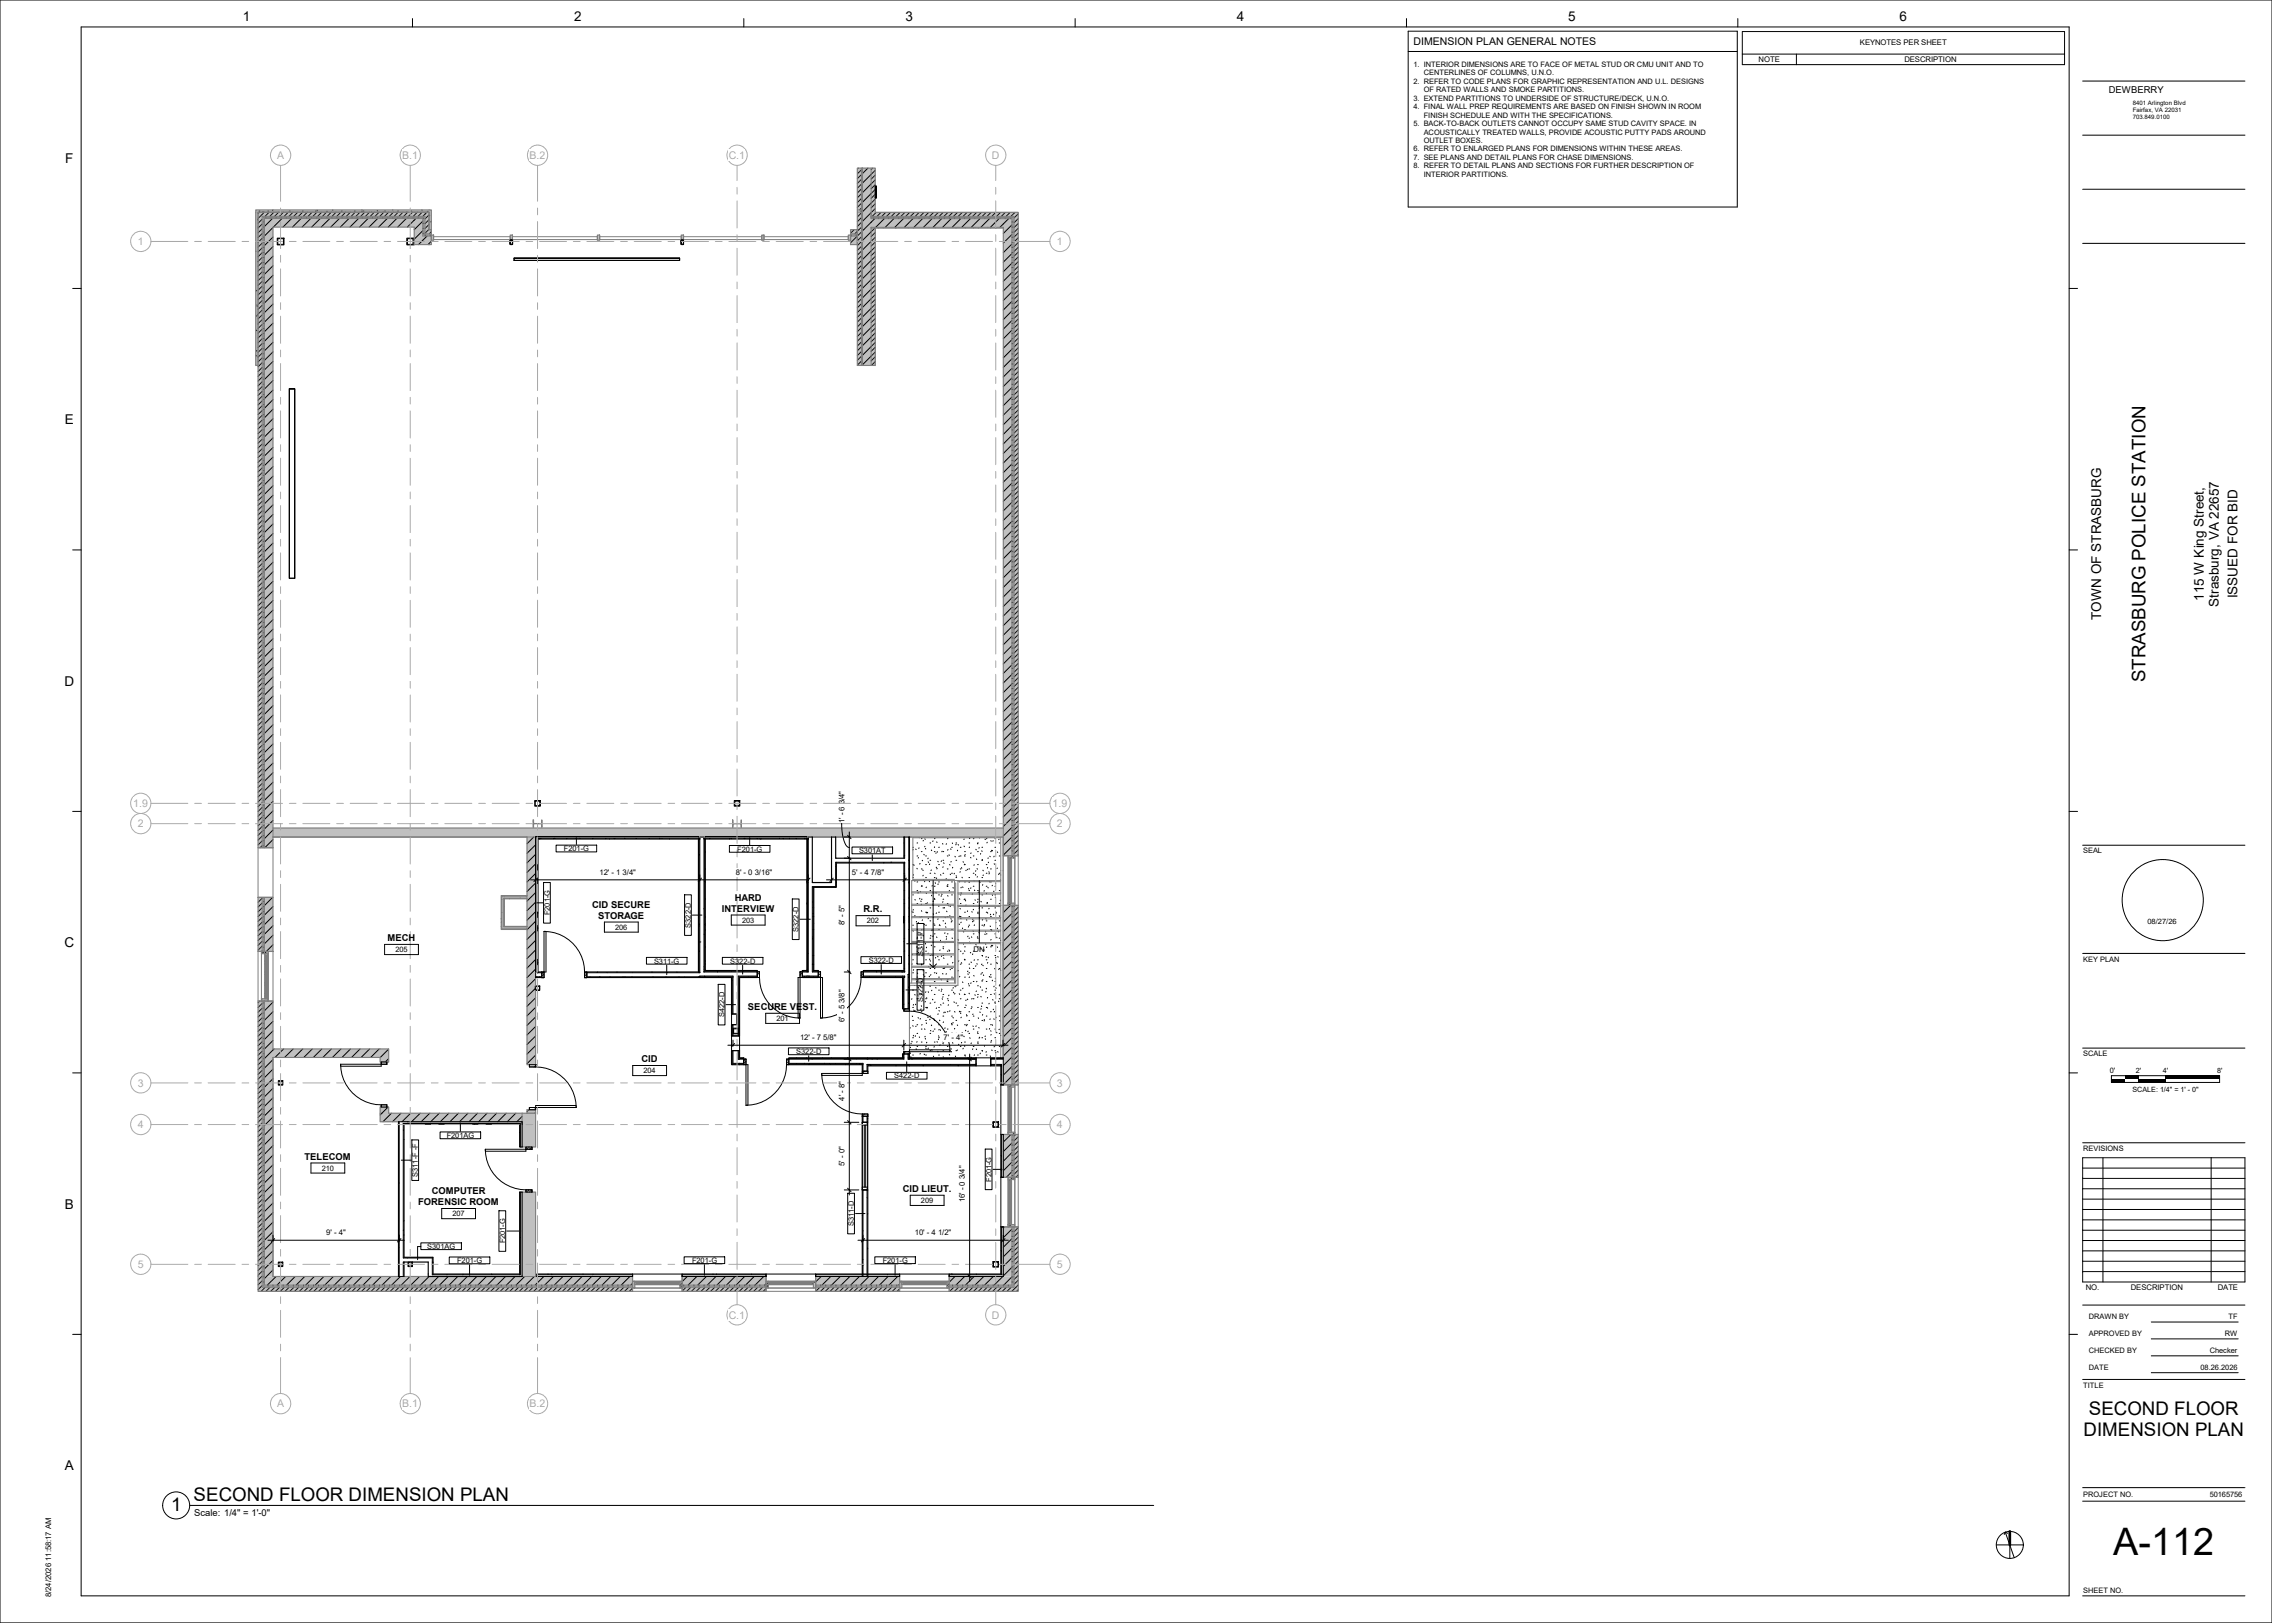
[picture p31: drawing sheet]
<svg xmlns="http://www.w3.org/2000/svg" width="1067mm" height="762mm" viewBox="0 0 1067 762" stroke-linecap="round" stroke-linejoin="round" font-family="sans-serif">
<defs><g id="words">
<text font-size="17.8" x="992" y="730">A-112</text>
<g font-size="8.8">
<text x="1007" y="320" transform="rotate(-90 1007 320)">STRASBURG POLICE STATION</text>
<text x="981" y="664">SECOND FLOOR</text>
<text x="978" y="674">DIMENSION PLAN</text>
<text x="91" y="705">SECOND FLOOR DIMENSION PLAN</text>
<text x="80" y="710">1</text>
</g>
<g font-size="6.3">
<text x="114" y="10">1</text>
<text x="270" y="10">2</text>
<text x="425" y="10">3</text>
<text x="581" y="10">4</text>
<text x="736" y="10">5</text>
<text x="892" y="10">6</text>
<text x="31" y="76">F</text>
<text x="30" y="199">E</text>
<text x="1051" y="281" transform="rotate(-90 1051 281)">ISSUED FOR BID</text>
<text x="1035" y="282" transform="rotate(-90 1035 282)">115 W King Street,</text>
<text x="1042" y="285" transform="rotate(-90 1042 285)">Strasburg, VA 22657</text>
<text x="987" y="291" transform="rotate(-90 987 291)">TOWN OF STRASBURG</text>
<text x="30" y="322">D</text>
<text x="30" y="445">C</text>
<text x="30" y="567">B</text>
<text x="30" y="690">A</text>
</g>
<text font-size="5" x="664" y="21">DIMENSION PLAN GENERAL NOTES</text>
<g font-size="5" fill="#aaa">
<text x="130" y="75">A</text>
<text x="189" y="75">B.1</text>
<text x="249" y="75">B.2</text>
<text x="342" y="75">C.1</text>
<text x="466" y="75">D</text>
<text x="65" y="115">1</text>
<text x="496" y="115">1</text>
<text x="63" y="379">1.9</text>
<text x="494" y="379">1.9</text>
<text x="65" y="388">2</text>
<text x="496" y="388">2</text>
<text x="65" y="510">3</text>
<text x="496" y="510">3</text>
<text x="65" y="530">4</text>
<text x="496" y="530">4</text>
<text x="65" y="595">5</text>
<text x="496" y="595">5</text>
<text x="342" y="619">C.1</text>
<text x="466" y="619">D</text>
<text x="130" y="661">A</text>
<text x="189" y="661">B.1</text>
<text x="249" y="661">B.2</text>
</g>
<g font-size="4.4">
<text x="990" y="44">DEWBERRY</text>
<text x="345" y="423">HARD</text>
<text x="278" y="426">CID SECURE</text>
<text x="281" y="431">STORAGE</text>
<text x="339" y="428">INTERVIEW</text>
<text x="405" y="428">R.R.</text>
<text x="182" y="442">MECH</text>
<text x="351" y="474">SECURE VEST.</text>
<text x="301" y="499">CID</text>
<text x="143" y="544">TELECOM</text>
<text x="203" y="561">COMPUTER</text>
<text x="424" y="560">CID LIEUT.</text>
<text x="196" y="566">FORENSIC ROOM</text>
<text x="91" y="712">Scale:</text>
<text x="105" y="712">1/4&quot; = 1'-0&quot;</text>
</g>
<g font-size="3.6">
<text x="873" y="21">KEYNOTES PER SHEET</text>
<text x="826" y="29">NOTE</text>
<text x="894" y="29">DESCRIPTION</text>
<text x="397" y="386" transform="rotate(-90 397 386)">1' - 6 3/4&quot;</text>
<text x="281" y="411">12' - 1 3/4&quot;</text>
<text x="345" y="411">8' - 0 3/16&quot;</text>
<text x="400" y="411">5' - 4 7/8&quot;</text>
<text x="397" y="434" transform="rotate(-90 397 434)">8' - 5&quot;</text>
<text x="457" y="447">DN</text>
<text x="397" y="480" transform="rotate(-90 397 480)">6' - 5 3/8&quot;</text>
<text x="376" y="488">12' - 7 5/8&quot;</text>
<text x="443" y="488">7' - 4&quot;</text>
<text x="397" y="517" transform="rotate(-90 397 517)">4' - 8&quot;</text>
<text x="397" y="547" transform="rotate(-90 397 547)">5' - 0&quot;</text>
<text x="453" y="564" transform="rotate(-90 453 564)">16' - 0 3/4&quot;</text>
<text x="153" y="580">9' - 4&quot;</text>
<text x="430" y="580">10' - 4 1/2&quot;</text>
<text x="979" y="605">NO.</text>
<text x="1001" y="605">DESCRIPTION</text>
<text x="1041" y="605">DATE</text>
<text x="24" y="750" transform="rotate(-90 24 750)">8/24/2026 11:58:17 AM</text>
</g>
<g font-size="3.5">
<text x="664" y="31">1. INTERIOR DIMENSIONS ARE TO FACE OF METAL STUD OR CMU UNIT AND TO</text>
<text x="669" y="35">CENTERLINES OF COLUMNS, U.N.O.</text>
<text x="664" y="39">2. REFER TO CODE PLANS FOR GRAPHIC REPRESENTATION AND U.L. DESIGNS</text>
<text x="664" y="47">3. EXTEND PARTITIONS TO UNDERSIDE OF STRUCTURE/DECK, U.N.O.</text>
<text x="669" y="43">OF RATED WALLS AND SMOKE PARTITIONS.</text>
<text x="664" y="51">4. FINAL WALL PREP REQUIREMENTS ARE BASED ON FINISH SHOWN IN ROOM</text>
<text x="664" y="59">5. BACK-TO-BACK OUTLETS CANNOT OCCUPY SAME STUD CAVITY SPACE. IN</text>
<text x="669" y="55">FINISH SCHEDULE AND WITH THE SPECIFICATIONS.</text>
<text x="669" y="63">ACOUSTICALLY TREATED WALLS, PROVIDE ACOUSTIC PUTTY PADS AROUND</text>
<text x="664" y="71">6. REFER TO ENLARGED PLANS FOR DIMENSIONS WITHIN THESE AREAS.</text>
<text x="669" y="67">OUTLET BOXES.</text>
<text x="664" y="75">7. SEE PLANS AND DETAIL PLANS FOR CHASE DIMENSIONS.</text>
<text x="664" y="79">8. REFER TO DETAIL PLANS AND SECTIONS FOR FURTHER DESCRIPTION OF</text>
<text x="669" y="83">INTERIOR PARTITIONS.</text>
<text x="265" y="400">F201-G</text>
<text x="346" y="400">F201-G</text>
<text x="403" y="401">S301AT</text>
<text x="978" y="401">SEAL</text>
<text x="258" y="430" transform="rotate(-90 258 430)">F201-G</text>
<text x="289" y="436">206</text>
<text x="324" y="435" transform="rotate(-90 324 435)">S322-D</text>
<text x="348" y="433">203</text>
<text x="375" y="437" transform="rotate(-90 375 437)">S322-D</text>
<text x="407" y="434">202</text>
<text x="1008" y="434">08/27/26</text>
<text x="186" y="447">205</text>
<text x="434" y="449" transform="rotate(-90 434 449)">S311-F</text>
<text x="307" y="452">S311-G</text>
<text x="343" y="452">S322-D</text>
<text x="408" y="452">S322-D</text>
<text x="978" y="451">KEY PLAN</text>
<text x="434" y="471" transform="rotate(-90 434 471)">S322-D</text>
<text x="340" y="478" transform="rotate(-90 340 478)">S422-D</text>
<text x="365" y="479">201</text>
<text x="374" y="495">S322-D</text>
<text x="978" y="496">SCALE</text>
<text x="302" y="504">204</text>
<text x="991" y="504">0'</text>
<text x="420" y="506">S422-D</text>
<text x="210" y="534">F201AG</text>
<text x="978" y="540">REVISIONS</text>
<text x="151" y="550">210</text>
<text x="196" y="552" transform="rotate(-90 196 552)">S311-F -F</text>
<text x="465" y="555" transform="rotate(-90 465 555)">F201-G</text>
<text x="432" y="565">209</text>
<text x="212" y="571">207</text>
<text x="401" y="576" transform="rotate(-90 401 576)">S311-D</text>
<text x="201" y="586">S301AG</text>
<text x="237" y="584" transform="rotate(-90 237 584)">F201-G</text>
<text x="215" y="593">F201-G</text>
<text x="325" y="593">F201-G</text>
<text x="414" y="593">F201-G</text>
<text x="981" y="619">DRAWN BY</text>
<text x="1046" y="619">TF</text>
<text x="981" y="627">APPROVED BY</text>
<text x="1045" y="627">RW</text>
<text x="981" y="635">CHECKED BY</text>
<text x="1038" y="635">Checker</text>
<text x="981" y="643">DATE</text>
<text x="1033" y="643">08.26.2026</text>
<text x="978" y="651">TITLE</text>
<text x="978" y="703">PROJECT NO.</text>
<text x="1038" y="703">50165756</text>
<text x="978" y="748">SHEET NO.</text>
</g>
<g font-size="3.4">
<text x="1003" y="504">2'</text>
<text x="1016" y="504">4'</text>
<text x="1041" y="504">8'</text>
<text x="1001" y="513">SCALE: 1/4&quot; = 1' -</text>
<text x="1029" y="513">0&quot;</text>
</g>
<g font-size="2.8">
<text x="1001" y="49">8401 Arlington Blvd</text>
<text x="1001" y="53">Fairfax, VA 22031</text>
<text x="1001" y="56">703.849.0100</text>
</g>
</g></defs>
<g fill="#c0c0c0">
<path d="M199 111h204v4h-204z"/>
<path d="M201 108h202v2h-202z"/>
<path d="M200 110h203h-203z"/>
<path d="M199 110h204v1h-204z"/>
<path d="M124 599h351v4h-351z"/>
<path d="M121 604h357v2h-357z"/>
<path d="M123 604h353h-353z"/>
<path d="M124 603h352v1h-352z"/>
<path d="M471 103h4v496h-4z"/>
<path d="M476 100h2v504h-2z"/>
<path d="M476 102v502z"/>
<path d="M475 102h1v501h-1z"/>
<path d="M128 389h343v4h-343z"/>
<path d="M178 523h67v4h-67z"/>
<path d="M178 492h4v31h-4z"/>
<path d="M128 492h50v4h-50z"/>
<path d="M203 110h1v3h-1z"/>
<path d="M398 110h1v3h-1z"/>
<path d="M358 110h1v3h-1z"/>
<path d="M320 110h1v3h-1z"/>
<path d="M281 110h1v3h-1z"/>
<path d="M240 110h1v3h-1z"/>
</g>
<g fill="#fff">
<path d="M427 443h43v54h-43z"/>
<path d="M429 393h41v20h-41z"/>
<path d="M450 413h20v6h-20z"/>
<path d="M450 419h20v6h-20z"/>
<path d="M450 425h20v6h-20z"/>
<path d="M450 431h20v6h-20z"/>
<path d="M450 437h20v6h-20z"/>
<path d="M428 460h20v2h-20z"/>
<path d="M428 454h20v6h-20z"/>
<path d="M428 448h20v6h-20z"/>
<path d="M428 443h20v5h-20z"/>
<path d="M428 437h20v6h-20z"/>
<path d="M428 431h20v6h-20z"/>
<path d="M428 425h20v6h-20z"/>
<path d="M428 419h20v6h-20z"/>
<path d="M428 413h20v6h-20z"/>
</g>
<g fill="#c0c0c0">
<path d="M473 402h4v23h-4z"/>
<path d="M474 403h1v21h-1z"/>
<path d="M245 523h7v76h-7z"/>
<path d="M247 393h5v130h-5z"/>
<path d="M473 509h4v24h-4z"/>
<path d="M474 510h1v22h-1z"/>
<path d="M473 553h4v23h-4z"/>
<path d="M474 554h1v21h-1z"/>
<path d="M422 602h24v3h-24z"/>
<path d="M423 602h22v1h-22z"/>
<path d="M360 602h23v3h-23z"/>
<path d="M361 602h21v1h-21z"/>
<path d="M297 602h23v3h-23z"/>
<path d="M298 602h21v1h-21z"/>
</g>
<g fill="#fff">
<path d="M382 456h42z"/>
<path d="M379 459h46z"/>
<path d="M379 458l46 1z"/>
<path d="M381 456h44z"/>
<path d="M328 394v63z"/>
<path d="M331 394v62z"/>
<path d="M328 394l1 63z"/>
<path d="M427 497h44z"/>
<path d="M427 500h43z"/>
<path d="M405 500v99z"/>
<path d="M407 500v99z"/>
<path d="M384 456h21v3h-21z"/>
<path d="M356 456h21v3h-21z"/>
<path d="M424 474h3v21h-3z"/>
<path d="M405 503h3v21h-3z"/>
<path d="M179 499h3v21h-3z"/>
</g>
<g fill="#c0c0c0">
<path d="M124 103h4v496h-4z"/>
<path d="M121 100h2v504h-2z"/>
<path d="M123 102h1v502h-1z"/>
<path d="M124 102v501z"/>
<path d="M409 79h2v29h-2z"/>
<path d="M403 79h1v29h-1z"/>
</g>
<path d="M405 79v29" fill="none" stroke="#c0c0c0" stroke-width=".47"/>
<path d="M405 79h4v29h-4z" fill="#c0c0c0"/>
<path d="M235 436h12M237 435h10" fill="none" stroke="#c0c0c0" stroke-width=".47"/>
<path d="M236 435h11v1h-11z" fill="#c0c0c0"/>
<path d="M235 420v16M237 422v13" fill="none" stroke="#c0c0c0" stroke-width=".47"/>
<path d="M236 421h1v14h-1z" fill="#c0c0c0"/>
<path d="M236 421h11M237 422h10" fill="none" stroke="#c0c0c0" stroke-width=".47"/>
<g fill="#c0c0c0">
<path d="M237 421h10v1h-10z"/>
<path d="M123 447h3v23h-3z"/>
<path d="M124 448h2v21h-2z"/>
<path d="M403 108h1v64h-1z"/>
<path d="M409 108h2v64h-2z"/>
<path d="M405 108h4v64h-4z"/>
</g>
<path d="M405 108v64" fill="none" stroke="#c0c0c0" stroke-width=".47"/>
<path d="M409 100h67v2h-67z" fill="#c0c0c0"/>
<path d="M409 107h62" fill="none" stroke="#c0c0c0" stroke-width=".47"/>
<g fill="#c0c0c0">
<path d="M409 103h62v4h-62z"/>
<path d="M409 102h66v1h-66z"/>
<path d="M409 102h67h-67z"/>
<path d="M201 99h2v9h-2z"/>
</g>
<g fill="#fff">
<path d="M251 376h3v3h-3z"/>
<path d="M345 376h2v3h-2z"/>
<path d="M131 507h2v2h-2z"/>
<path d="M131 593h2v2h-2z"/>
<path d="M192 593h2v2h-2z"/>
<path d="M466 592h3v3h-3z"/>
<path d="M466 527h3v2h-3z"/>
</g>
<g fill="#c0c0c0">
<path d="M250 385h5v3h-5z"/>
<path d="M344 385h4v3h-4z"/>
</g>
<g fill="#fff">
<path d="M254 456h22v3h-22z"/>
<path d="M130 112h3v3h-3z"/>
<path d="M191 112h3v3h-3z"/>
<path d="M187 527v72z"/>
<path d="M189 528l1 71z"/>
<path d="M251 463h2v2h-2z"/>
<path d="M344 483h3v2h-3z"/>
<path d="M379 394v20z"/>
<path d="M379 394l1 20z"/>
<path d="M343 459l1 41z"/>
<path d="M347 459v38z"/>
<path d="M344 459v41z"/>
<path d="M349 497h21v3h-21z"/>
<path d="M252 394l1 63z"/>
<path d="M253 394h76z"/>
<path d="M331 394h49z"/>
<path d="M252 598l218 1z"/>
<path d="M470 500v98z"/>
<path d="M189 527l55 1z"/>
<path d="M244 528v71z"/>
<path d="M203 598l41 1z"/>
<path d="M247 539h3v21h-3z"/>
</g>
<g fill="#c0c0c0">
<path d="M120 99h285v1h-285z"/>
<path d="M120 100h1v72h-1z"/>
<path d="M128 103h66v4h-66z"/>
<path d="M123 100h77v2h-77z"/>
<path d="M124 102h75h-75z"/>
<path d="M124 102h75v1h-75z"/>
<path d="M194 103h5v12h-5z"/>
<path d="M200 100h1v10h-1z"/>
<path d="M199 102h1v8h-1z"/>
<path d="M199 102v9z"/>
</g>
<g fill="#fff">
<path d="M249 500h3v21h-3z"/>
<path d="M253 456l75 1z"/>
<path d="M252 459h76z"/>
<path d="M331 456h48z"/>
<path d="M328 459h51z"/>
<path d="M329 458l50 1z"/>
<path d="M424 393l1 63z"/>
<path d="M427 393v64z"/>
<path d="M190 590l13 1z"/>
<path d="M203 591v7z"/>
<path d="M407 497h17z"/>
<path d="M407 500h20z"/>
<path d="M382 416l11 1z"/>
<path d="M392 405l1 11z"/>
<path d="M379 414v42z"/>
<path d="M382 417v39z"/>
<path d="M381 416l1 40z"/>
<path d="M379 414l1 42z"/>
<path d="M393 405h32z"/>
<path d="M347 497h60z"/>
<path d="M344 500h61z"/>
<path d="M344 499l61 1z"/>
<path d="M424 459v38z"/>
<path d="M427 457v40z"/>
<path d="M426 457l1 40z"/>
</g>
<g fill="none" stroke="#7f7f7f" stroke-width=".47">
<path d="M130 113v1M130 115h.1M132 112h.1M133 112h.1M191 113h.1M191 114h.1M192 112h.1M194 112h-1M194 115h.1M251 376h.1M253 378v1M254 377l-1 1"/>
<path d="M345 377h.1M345 378h.1M346 376h-1M347 376h.1M251 386h-1M251 387h-1M255 387h-1M255 388h-1M344 387v1M345 387h.1M346 387h.1M252 465h.1"/>
<path d="M253 465h.1M253 463h.1M253 464h.1M344 483h.1M344 484h.1M346 483h-1M347 485h.1M132 509h.1M133 508v1M466 527h.1M466 528h.1M468 527h-1"/>
<path d="M469 529h.1M132 594v1M133 594h.1M193 594l-1 1M194 594l-1 1M194 593l-1 1M466 592h.1M466 593v1M467 592v1M469 595h.1"/>
</g>
<g fill="none" stroke="#000" stroke-width=".47">
<path d="M661 15h155v82h-155zM661 24h155M405 79v20M408 79l-3 2M122 99h.1M123 99l1 1M126 99h.1M128 99h.1M136 99h.1M142 99h.1M148 99h.1M149 99h.1"/>
<path d="M154 99h-1M156 99h.1M160 99h1M166 99h1M170 99h.1M170 99v1M170 99h1M175 100h-1M177 99h.1M180 100h.1M181 99h.1M184 99h.1"/>
<path d="M187 99h.1M191 100h.1M193 99h.1M198 99h.1M201 99h.1M404 99h.1M405 81h.1M405 84h.1M405 88h.1M405 91h.1M405 93h.1M405 96h.1"/>
<path d="M405 98h.1M405 100v72M409 100l-4 4M409 82l-4 4M409 86l-4 4M409 91l-4 4M409 95l-4 4M411 88v5v-2M411 88v2M411 88h.1M411 91h.1M411 88v-1v5"/>
<path d="M411 89h.1M411 90h.1M411 93h.1M411 90v1zM411 88v4M120 118h.1M121 103h.1M121 107h.1M124 116h.1M124 114h.1M124 111h.1M124 109h.1"/>
<path d="M124 107h.1M124 104h.1M124 118h.1M125 102v1M127 102v1M128 103l-4 3M128 107l-4 4M128 111l-4 4M128 116l-4 4M130 102v1M130 112h3v3h-3zM132 102v1"/>
<path d="M132 103l-4 4M134 102v1M137 102v1l-4 4M139 102v1M141 103l-4 4M142 102v1M144 102v1M146 103l-4 4M146 102v1M149 102v1M150 103l-4 4M151 102v1"/>
<path d="M153 102v1M155 103l-4 4M156 102v1M158 102v1M159 103l-4 4M161 102v1M163 102v1M164 103l-4 4M165 102v1M168 102v1M168 103l-4 4M170 102v1"/>
<path d="M173 102v1M173 103l-4 4M175 102v1M177 102l-4 5M180 102v1M182 103l-4 4M182 102v1M184 102v1M186 103l-4 4M187 102v1M189 102v1M191 103l-4 4"/>
<path d="M191 112h3v3h-3zM192 102v1M194 102v1M195 103l-4 4M196 102v1M199 104l-5 4M199 108l-5 4M199 110h.1M199 107h.1M199 105h.1M199 102h.1M200 110v1"/>
<path d="M201 111l-5 4M202 101h.1M202 110v1M202 104h.1M203 113l-2 2M239 113l1 2h1v-2v2h-2zM240 113h1v1v-1h-1v1zM240 115h1zM240 113h1zM320 113v2h1v-2v2h-1zM320 113h1v1v-1h-1v1zM320 115h1z"/>
<path d="M320 113h1zM400 110v1M402 110v1M403 111l-4 3M405 100h.1M405 103h.1M405 105h.1M405 107h.1M405 109h.1M405 111h.1M405 114h.1M405 116h.1"/>
<path d="M405 118h.1M409 113l-4 4M409 109l-4 4M409 118l-4 4M410 102v1M411 103l-6 5M412 102v1M415 102v1M415 103l-4 4M417 102v1M420 102l-4 5M422 102v1"/>
<path d="M424 103l-4 4M424 102v1M427 102v1M429 103l-4 4M429 102v1M432 102v1M433 103l-4 4M434 102v1M436 102v1M438 103l-4 4M439 102v1M441 102v1"/>
<path d="M442 103l-4 4M443 102v1M446 102v1M447 103l-4 4M448 102v1M451 102v1M451 103l-4 4M453 102v1M455 102v1M456 103l-4 4M458 102v1M460 102v1"/>
<path d="M460 103l-4 4M462 102v1M465 103l-4 4M465 102v1M467 102v1M469 103l-4 4M470 102v1M472 102v1M474 103l-4 4M474 102v1M475 119h1M475 116h1"/>
<path d="M475 114h1M475 111h1M475 109h1M475 107h1M475 104h1M475 106l-4 4M475 110l-4 4M475 115l-4 4M475 119l-4 4M120 136v1M121 123h.1M124 140h.1"/>
<path d="M124 138h.1M124 135h.1M124 133h.1M124 130h.1M124 128h.1M124 126h.1M124 123h.1M124 121h.1M128 120l-4 4M128 125l-4 4M128 129l-4 4M128 134l-4 4"/>
<path d="M128 138l-4 4M241 122h78h-78M241 121h78h-78M241 121v1M319 121v1v-1M405 121h.1M405 123h.1M405 125h.1M405 128h.1M405 130h.1M405 133h.1M405 135h.1"/>
<path d="M405 137h.1M405 140h.1M409 122l-4 4M409 127l-4 4M409 131l-4 4M409 136l-4 4M475 140h1M475 138h1M475 135h1M475 133h1M475 130h1M475 126h1"/>
<path d="M475 123h1M475 121h1M475 124l-4 4M475 133l-4 4M475 137l-4 4M476 128l-5 4M120 155h1M121 143h.1M121 148h-1M121 148h.1M121 144h.1M121 152h.1"/>
<path d="M124 159h.1M124 157h.1M124 154h.1M124 152h.1M124 149h.1M124 145h.1M124 147h.1M128 143l-4 4M128 147l-4 4M128 152l-4 4M128 156l-4 4M405 142h.1"/>
<path d="M405 147h.1M405 149h.1M405 152h.1M405 154h.1M405 156h.1M405 159h.1M409 140l-4 4M409 145l-4 4M409 149l-4 4M409 154l-4 4M409 158l-4 4M475 159h1"/>
<path d="M475 157h1M475 154h1M475 152h1M475 149h1M475 147h1M475 145h1M475 142h1M475 142l-4 4M475 146l-4 4M475 150l-4 5M475 155l-4 4M475 160l-4 4"/>
<path d="M120 167h.1M121 165h-1M121 168h.1M124 178h.1M124 176h.1M124 173h.1M124 171h.1M124 166h.1M124 164h.1M124 161h.1M124 168h.1M128 161l-4 4"/>
<path d="M128 165l-4 4M128 170l-4 4M128 174l-4 4M128 179l-4 4M405 161h.1M405 164h.1M405 166h.1M405 168h.1M405 171h.1M409 163l-4 4M409 167l-4 4M475 178h1"/>
<path d="M475 176h1M475 173h1M475 171h1M475 169h1M475 166h1M475 164h1M475 161h1M475 164l-4 4M475 168l-4 5M475 173l-4 4M475 177l-4 4M124 199h.1"/>
<path d="M124 192h.1M124 190h.1M124 188h.1M124 185h.1M124 183h.1M124 180h.1M124 195h.1M124 197h.1M128 183l-4 4M128 188l-4 4M128 192l-4 4M128 197l-4 4"/>
<path d="M136 183h2h-2M475 199h1M475 197h1M475 195h1M475 192h1M475 190h1M475 188h1M475 185h1M475 183h1M475 180h1M475 182l-4 4M475 186l-4 4"/>
<path d="M475 191l-4 4M475 195l-4 4M475 200l-4 4M124 216h.1M124 214h.1M124 211h.1M124 209h.1M124 207h.1M124 204h.1M124 202h.1M124 218h.1M128 201l-4 4"/>
<path d="M128 206l-4 4M128 210l-4 4M128 215l-4 4M128 219l-4 4M475 219h1M475 216h1M475 214h1M475 211h1M475 209h1M475 207h1M475 204h1M475 202h1"/>
<path d="M475 204l-4 4M475 209l-4 4M475 213l-4 4M475 218l-4 4M124 240h.1M124 238h.1M124 235h.1M124 233h.1M124 230h.1M124 228h.1M124 226h.1M124 221h.1"/>
<path d="M124 223h.1M128 224l-4 4M128 228l-4 4M128 233l-4 4M128 237l-4 4M475 240h1M475 238h1M475 235h1M475 233h1M475 230h1M475 228h1M475 226h1"/>
<path d="M475 223h1M475 221h1M475 222l-4 4M475 227l-4 4M475 231l-4 4M475 236l-4 4M124 257h.1M124 254h.1M124 252h.1M124 249h.1M124 247h.1M124 242h.1"/>
<path d="M124 245h.1M128 255l-4 4M128 242l-4 4M128 246l-4 4M128 250l-4 5M128 259l-4 5M475 259h1M475 257h1M475 254h1M475 252h1M475 247h1M475 242h1"/>
<path d="M475 258l-4 4M475 240l-4 4M475 254l-4 4M476 249h-1l-4 4M476 245l-5 4M124 278h.1M124 276h.1M124 269h.1M124 266h.1M124 264h.1M124 261h.1M124 271h.1"/>
<path d="M124 273h.1M128 264l-4 4M128 268l-4 4M128 273l-4 4M128 277l-4 4M136 271v-88v88M136 271h2M138 271v-88v88M475 278h1M475 276h1M475 273h1M475 271h1"/>
<path d="M475 269h1M475 266h1M475 264h1M475 261h1M475 263l-4 4M475 267l-4 4M475 272l-4 4M475 276l-4 4M124 297h.1M124 292h.1M124 290h.1M124 288h.1"/>
<path d="M124 285h.1M124 283h.1M124 280h.1M124 295h.1M128 282l-4 4M128 286l-4 4M128 291l-4 4M128 295l-4 4M128 300l-4 4M475 300h1M475 297h1M475 295h1"/>
<path d="M475 292h1M475 290h1M475 288h1M475 283h1M475 280h1M475 290l-4 4M475 294l-4 4M475 299l-4 4M475 281l-4 4M476 285l-5 4M124 319h.1M124 316h.1"/>
<path d="M124 314h.1M124 311h.1M124 309h.1M124 307h.1M124 304h.1M124 302h.1M128 304l-4 4M128 309l-4 4M128 313l-4 4M128 318l-4 4M475 319h1M475 316h1"/>
<path d="M475 314h1M475 311h1M475 309h1M475 307h1M475 304h1M475 302h1M475 303l-4 4M475 308l-4 4M475 312l-4 4M475 317l-4 4M124 340h.1M124 338h.1"/>
<path d="M124 335h.1M124 333h.1M124 330h.1M124 328h.1M124 326h.1M124 323h.1M124 321h.1M128 322l-4 4M128 327l-4 4M128 331l-4 4M128 336l-4 4M475 340h1"/>
<path d="M475 338h1M475 335h1M475 333h1M475 330h1M475 328h1M475 323h1M475 321h1M475 330l-4 4M475 335l-4 4M475 321l-4 4M475 339l-4 4M476 326l-5 4"/>
<path d="M124 359h.1M124 357h.1M124 354h.1M124 352h.1M124 345h.1M124 342h.1M124 347h.1M124 349h.1M128 340l-4 4M128 345l-4 4M128 349l-4 4M128 354l-4 4"/>
<path d="M128 358l-4 4M475 359h1M475 357h1M475 354h1M475 352h1M475 350h1M475 347h1M475 345h1M475 342h1M475 357l-4 4M475 344l-4 4M475 348l-4 4"/>
<path d="M475 353l-4 4M124 378h.1M124 373h.1M124 369h.1M124 366h.1M124 364h.1M124 361h.1M124 371h.1M124 376h.1M128 363l-4 4M128 367l-4 4M128 372l-4 4"/>
<path d="M128 376l-4 4M251 376h3v3h-3zM251 376h2v2h-2zM345 376h2v3h-2zM345 376h2v2h-2zM475 378h1M475 376h1M475 373h1M475 371h1M475 369h1M475 366h1M475 364h1"/>
<path d="M475 361h1M475 362l-4 4M475 366l-4 4M475 371l-4 4M475 375l-4 4M475 380l-4 4M124 395h.1M124 392h.1M124 390h.1M124 388h.1M124 385h.1M124 383h.1"/>
<path d="M124 380h.1M124 397h.1M128 385l-4 4M128 381l-4 4M128 390l-4 4M128 394l-4 4M251 393l-4 3M252 397l-5 4M253 394h.1M254 394h.1M260 394h.1M260 394h1"/>
<path d="M266 394h.1M272 394h.1M278 394h1M284 394h1M286 394h.1M288 394h1M293 394h.1M298 394h1M305 394h.1M310 394h.1M311 394h.1M314 394h.1"/>
<path d="M323 394h.1M328 394h1M328 394v63M329 393h2M329 394v63M329 394h-77v63h2M331 394v62M331 394h.1M331 394h49v62h-3M331 400h.1M333 394h.1M343 394h-1"/>
<path d="M343 394h1M349 394h1M350 394h.1M355 394h1M357 394h.1M366 394h.1M368 394h.1M371 394h.1M374 394h.1M378 394h.1M379 394h1M379 394v62"/>
<path d="M380 393h1M390 393h2M424 393v10M424 396h1M425 393h2l-1 64M427 393h.1M429 398h.1M429 399h.1M430 399h.1M431 396h.1M432 398h-1M432 393h.1"/>
<path d="M433 394h.1M433 400h.1M434 395h-1M434 394h.1M434 397v1M435 398v1M437 396h.1M437 399h.1M438 395h.1M439 394h.1M439 400h.1M439 398h.1"/>
<path d="M440 395v1M440 400h.1M441 398h.1M442 400h.1M443 396h.1M443 400h.1M444 396h.1M445 394h.1M445 399h.1M446 399h1M447 398h.1M447 396h.1"/>
<path d="M449 396h.1M449 396v1M450 399h.1M450 396v1M451 398h.1M453 397v1M453 394h.1M453 400h.1M455 396h.1M455 393v1M455 398h.1M455 393h.1"/>
<path d="M457 394h.1M458 399h.1M459 396h.1M459 400h.1M460 393h.1M460 398h.1M461 399v1M461 398h.1M462 394h1M463 394h.1M464 395l-1 1M465 400h.1"/>
<path d="M465 395h.1M466 399h.1M466 395h.1M467 394h.1M467 398h.1M468 400h.1M469 394h.1M469 396h1M475 399h1M475 397h1M475 395h1M475 392h1"/>
<path d="M475 390h1M475 388h1M475 385h1M475 383h1M475 380h1M475 393l-4 4M475 397l-4 4M475 384l-4 4M475 388l-4 5M252 401l-5 4M252 406l-5 4M252 410l-5 4"/>
<path d="M252 415l-5 4M252 419l-5 4M328 413h.1M328 401h.1M331 414h.1M331 408h.1M379 403h.1M382 417v39h2M392 407h.1M415 405h.1M418 405h.1M424 405h1"/>
<path d="M424 410h1M424 418h1M425 402h-1M427 404h.1M427 408h.1M427 414h.1M427 410h.1M429 406h.1M429 412h.1M429 411h.1M429 413v1M430 413v1"/>
<path d="M431 408h.1M431 402h.1M431 414h.1M431 418h.1M431 419h.1M431 403h.1M432 405v1M432 419h.1M433 408h.1M433 416h.1M433 404h.1M433 408v1"/>
<path d="M433 411h.1M434 413h.1M434 401h.1M434 414h.1M435 402h.1M435 406h.1M435 412h.1M435 419v1M435 416v1M436 405h.1M436 403h.1M436 414h.1"/>
<path d="M437 406h-1M437 404h.1M437 410h.1M437 418h.1M437 408v1M438 416h.1M438 413v41M439 412h.1M439 416h.1M439 410h.1M439 414v1M439 419h1"/>
<path d="M440 419h.1M440 407h.1M440 400l-1 1M440 412h.1M440 408h.1M440 404l1 1M441 415h-1M441 406h.1M441 414h.1M442 411h.1M442 404h.1M442 420h.1"/>
<path d="M443 404h.1M443 410h.1M443 407h.1M443 405h.1M444 412v1M445 416h.1M445 402h.1M445 408h.1M445 415v1M445 413h1M446 413h.1M446 401v1"/>
<path d="M446 418h.1M446 406h.1M446 410v1M447 404l-1 1M447 410h.1M447 414h.1M447 407v1M447 417h1M448 410h.1M448 402h1M449 404h.1M449 412h.1"/>
<path d="M449 411h.1M450 402h.1M451 414h-1M451 402h.1M451 408h.1M451 409v1M451 419h.1M451 417h.1M451 407l1 1M452 412h.1M452 416v1M452 405h.1"/>
<path d="M453 402h.1M453 406h.1M453 414h.1M453 401h.1M454 409h.1M454 408h.1M455 417h.1M455 408h.1M455 412h.1M455 418h.1M455 414h.1M456 403h.1"/>
<path d="M456 417h.1M456 400v1M457 420h-1M457 402h.1M457 410h.1M457 416h.1M457 413v1M457 406h.1M458 418h.1M458 411h.1M458 409h.1M458 403l1 1"/>
<path d="M459 408h.1M459 412h.1M459 406h.1M459 418h.1M459 419h.1M460 413v30M460 414h.1M461 401h-1M461 404h.1M461 412h.1M461 403v1M461 415v1"/>
<path d="M462 409h.1M462 411h.1M462 418h.1M463 419v1M463 406h.1M463 410h.1M463 416h.1M464 407v1M464 417h.1M464 405h.1M464 403h.1M464 409v1"/>
<path d="M465 410h-1M465 414h.1M465 402h.1M465 408h.1M466 416h.1M467 418v1M467 406h.1M467 402h.1M467 404h.1M467 416h.1M467 415h1M468 408h.1"/>
<path d="M469 410v1M469 402h1M469 410h1M469 418h1M470 413h.1M470 411h.1M124 440h.1M124 438h.1M124 435h.1M124 433h.1M124 430h.1M124 428h.1"/>
<path d="M124 423h.1M124 426h.1M128 421l-4 4M128 426l-4 4M128 430l-4 4M128 435l-4 4M128 439l-4 4M235 431v1M236 422h.1M236 428h.1M236 433h-1M237 426h.1"/>
<path d="M239 422h.1M244 422h.1M247 421h.1M252 424l-5 4M252 428l-5 4M252 433l-5 4M252 437l-5 4M252 424h.1M252 428l1 1M253 436h.1M255 437h1v19h-2v3h1zM255 437a19 19 0 0 1 19 19"/>
<path d="M328 434h.1M328 435h.1M331 427h.1M331 438v1M331 430h.1M331 422h.1M331 436h.1M331 434h.1M379 424h.1M379 433h.1M379 431v1M382 440h.1"/>
<path d="M382 429h.1M382 423v1M382 430h.1M382 426h.1M382 436h.1M382 433h.1M424 430v3zM424 424h1M424 432h1M425 422l-1 1M427 430h.1M427 426h.1"/>
<path d="M427 436h.1M427 422h.1M427 430v3zM428 428h.1M429 420h.1M429 428h.1M429 434h.1M429 437h.1M429 427h.1M430 422v1M430 430h-1M430 433h.1"/>
<path d="M431 424h.1M431 436h.1M431 440h.1M431 433h.1M431 438h1M432 430v1M432 422h.1M432 423h1M433 430h.1M433 422h.1M433 438h.1M433 428h.1"/>
<path d="M433 425h.1M433 436v1M433 432h.1M434 439h-1M434 434h.1M435 424h.1M435 428h.1M435 434h.1M435 428v1M435 428l1 1M436 431h.1M437 426h.1"/>
<path d="M437 432h.1M437 439h.1M437 437h.1M437 420v1M438 436v1M438 425h.1M438 439v1M438 429h.1M438 423h.1M438 434h1M439 422h.1M439 434h.1"/>
<path d="M439 438h.1M440 429h.1M440 440h.1M440 431v1M441 425v1M441 420h.1M441 428h.1M441 436h.1M441 434h.1M441 434v1M442 421h.1M443 423v1"/>
<path d="M443 422h.1M443 426h.1M443 432h.1M444 426h-1M444 438h.1M444 431h.1M444 435h.1M444 433v1M444 440h.1M444 428h1M445 430h.1M445 424h.1"/>
<path d="M445 438h.1M445 420v1M445 425h.1M446 430h.1M446 425v1M446 431l1 1M447 433h.1M447 420h.1M447 432h.1M447 436h.1M448 426h.1M448 438h.1"/>
<path d="M448 422h.1M450 434h.1M451 422h.1M451 430h-1M451 427h.1M451 430h.1M451 420h.1M451 424h.1M451 431h.1M451 433h.1M452 436h.1M452 437l1 1"/>
<path d="M453 422h.1M453 428h.1M453 436h.1M453 423h.1M454 425h-1M454 432h.1M454 428h.1M455 440h-1M455 435h.1M455 430h.1M455 434h.1M456 440h.1"/>
<path d="M456 428h.1M457 433h.1M457 431v1M457 437h.1M457 424h.1M457 432h.1M457 438h.1M457 425h.1M457 427h.1M458 434l-1 1M458 422v1M459 422h.1"/>
<path d="M459 428h.1M459 440h.1M459 429h.1M459 423v1M460 438h.1M460 426h.1M461 423h.1M461 420h.1M461 426h.1M461 434h.1M461 432h.1M462 435h.1"/>
<path d="M462 434h.1M462 439h1M463 431v1M463 437v1M463 428h.1M463 432h.1M463 438h.1M463 424h1M464 428v1M464 424h.1M464 426v1M465 435h.1"/>
<path d="M465 430h.1M465 422h.1M465 436h.1M465 429v1M466 437h-1M466 420h.1M466 429h1M467 420h.1M467 426h.1M467 438h.1M467 421h.1M468 433h.1"/>
<path d="M468 428v1M468 436h.1M469 437v1M469 425v1M469 430h.1M469 424h1M469 432h1M469 434l1 1M470 423h.1M470 425h.1M474 425l-3 3M475 440h1"/>
<path d="M475 438h1M475 435h1M475 433h1M475 430h1M475 428h1M475 426h1M475 429l-4 4M475 433l-4 4M475 438l-4 4M124 445h.1M124 442h.1M128 444l-3 3"/>
<path d="M252 446l-5 4M252 450l-5 5M252 455l-5 4M252 441l-5 5M252 459l-5 5M252 457v2h2M252 459h.1M253 452h-1M253 456v1M253 459h.1M274 456h2v3h-2zM276 457h53"/>
<path d="M276 459h68M277 459h.1M281 456l-1 1M282 459h.1M285 457h.1M286 459h1M290 456h.1M292 459h1M293 459h1M296 459h1M297 457h.1M305 459h.1"/>
<path d="M306 456h.1M307 459h.1M313 459h.1M313 457h.1M318 456v1M319 459h.1M321 459h.1M329 446l-1 1M329 442h.1M329 459l15-1v18M329 456v1M331 454h.1"/>
<path d="M331 456h.1M331 456h25M331 458v1M331 455h.1M331 445h.1M331 453h.1M331 459h.1M331 451h.1M337 456h.1M337 459h.1M338 459h.1M341 459h1"/>
<path d="M343 456h.1M344 459v17M351 459h1M356 459h-9v27M356 458h-9v25M356 456h1v3h-1zM357 459a19 19 0 0 0 19 19M376 456v22h-1v-19h2v-3zM377 456h2M377 459h2M377 458h7M377 456h.1"/>
<path d="M378 459h.1M379 459h5M379 448h.1M380 458h.1M381 453h1M382 441h.1M382 449h.1M382 453h.1M382 459h.1M383 459h.1M384 456h-3v-40h11v-11h33v51h-20M384 459h2v19h-1"/>
<path d="M384 456h1v3h-1zM384 456h1M385 456v22M404 459a19 19 0 0 1-19 19M404 459h1M404 456h1v3h-1zM405 456h-1v3M405 458h20l-1 17h3M405 456h20M405 459h20M408 459h1M411 459h.1"/>
<path d="M412 456h.1M420 459h1M423 456h.1M424 459v15M424 442h1M424 447h1M424 455h1M424 440h1M425 446h.1M426 457l1 17M426 457v17M427 459h.1"/>
<path d="M427 449h.1M427 453h.1M428 453h.1M429 451h.1M429 457h.1M429 443h.1M429 448h-1M429 455v1M430 460h.1M430 448h.1M430 452l1 1M431 447h.1"/>
<path d="M431 459h.1M431 444l-1 1M431 457h.1M431 445h.1M431 447v1M432 442v1M433 445h.1M433 453h.1M433 448v1M434 456h-1M434 458h.1M434 458v1"/>
<path d="M434 443h1M435 447h.1M435 451h.1M435 457h.1M435 445h.1M436 448h.1M436 454h.1M436 458v1M437 453l1 1M437 450l-1 1M437 449h.1M437 455h.1"/>
<path d="M437 440h.1M437 451h.1M437 458h.1M437 444h.1M438 448v1M439 445h.1M439 457h.1M439 455h.1M439 442v1M439 454h.1M439 450h.1M440 453l-2 1"/>
<path d="M440 457h.1M440 449h.1M441 451h.1M441 459h.1M441 443h.1M441 446h.1M442 441v1M442 460h.1M442 449h.1M443 457h.1M443 445h.1M443 449h.1"/>
<path d="M443 455h.1M443 450h.1M443 454h1M444 442v1M444 443h.1M444 457h.1M444 441h.1M445 447h.1M445 453h.1M445 460h.1M446 446h.1M446 446v1"/>
<path d="M446 455h.1M447 449h.1M447 455h.1M447 459h.1M447 443h.1M447 440v1M447 452h.1M448 459h.1M450 441h.1M450 456h.1M450 446h.1M450 451h.1"/>
<path d="M451 458v1M451 447h.1M451 453h.1M451 443h.1M451 452h1M452 448h.1M453 443h-1M453 446v1M453 445h.1M453 451h.1M453 459h.1M453 450v1"/>
<path d="M454 457h1M454 456h.1M455 453h.1M455 457h.1M455 440h.1M455 443h.1M455 454v1M455 459h.1M455 442v1M455 443h1M456 447h.1M456 452h.1"/>
<path d="M457 448h.1M457 447h.1M457 455h.1M457 458h.1M458 451h-1M458 443v1M458 453v1M459 452v1M459 445h.1M459 451h.1M461 445l-1 1M461 457h.1"/>
<path d="M461 449h.1M461 453h.1M461 443h.1M461 453h1M462 460h-1M462 458h.1M462 446h.1M463 443h.1M463 451h.1M463 455h.1M463 449h.1M463 445h.1"/>
<path d="M464 452h.1M464 449v1M465 458v1M465 445h.1M465 453h.1M465 459h.1M465 457v1M465 441h.1M465 444h1M466 444h.1M467 455h.1M467 449h.1"/>
<path d="M467 443h.1M467 459h.1M468 449l-1 1M468 452h.1M468 440h.1M468 445h.1M469 449h.1M469 455h.1M469 447h1M469 455h1M469 440h1M470 455v1"/>
<path d="M470 441v1M475 459h1M475 457h1M475 454h1M475 452h1M475 449h1M475 447h1M475 445h1M475 447l-4 4M475 451l-4 4M475 456l-4 4M476 442l-5 4"/>
<path d="M124 478h.1M124 476h.1M124 471h.1M124 473h.1M124 470h.1M128 470l-4 5M128 475l-4 4M128 480l-4 4M251 464l-4 4M251 463h2v2h-2zM252 468l-5 4M252 473l-5 4"/>
<path d="M252 477l-5 4M252 463h1v2h-1zM343 476h3v5h-3zM343 461h1M343 467h1M343 475h1M344 460v1M344 469h-1M424 461h.1M424 464h.1M424 465v1M424 474h3v1h-3z"/>
<path d="M424 471v1M427 471h.1M427 463h.1M427 463v1M427 466h.1M427 475a19 19 0 0 1 19 19M427 474v1M428 469h.1M428 477h.1M429 465h.1M429 473h.1M429 479h.1"/>
<path d="M429 472h.1M429 474v1M429 463h.1M430 467h.1M430 474v1M430 471v1M430 461h.1M431 463h.1M431 469h.1M431 478h.1M431 464h.1M432 463h.1"/>
<path d="M432 466v1M432 478h.1M432 474h.1M433 472h.1M433 461h.1M433 467h.1M433 475h.1M435 470h-1M435 469h.1M435 473h.1M435 479h.1M435 466h.1"/>
<path d="M435 468v1M435 473h1M436 477v1M436 466h.1M437 471h.1M437 477h.1M437 478v1M437 463h.1M438 465h-1M438 469h.1M438 478h1M439 461h.1"/>
<path d="M439 467h.1M439 479h.1M439 470v1M439 464h1M440 473h.1M441 476h-1M441 465h.1M441 473h.1M441 474v1M441 479h.1M441 463h.1M442 472h.1"/>
<path d="M442 465h.1M442 464v1M442 469h1M443 471h.1M443 467h.1M443 477h.1M443 468h.1M443 480h.1M443 475v1M444 475h.1M445 461h.1M445 469h.1"/>
<path d="M445 475h.1M445 470h.1M445 472h.1M446 467h-1M446 475h.1M447 465h.1M447 477h.1M447 478h1M448 464h-1M448 466h.1M448 470v1M448 475h.1"/>
<path d="M448 466v1M448 463h1M449 471h.1M449 463h.1M449 479h.1M450 472h.1M450 467h1M451 475h-1M451 465h.1M451 469h.1M451 475h.1M451 476h.1"/>
<path d="M451 478h.1M452 461h.1M452 464h.1M453 473h.1M453 467h.1M453 472h1M454 469l-1 1M454 476v1M454 477h.1M454 469h.1M455 462h.1M455 463h.1"/>
<path d="M455 475h.1M455 479h.1M455 466v1M456 461v1M456 473v1M456 473h.1M456 469h.1M457 476h.1M457 461h.1M457 469h.1M457 477h.1M458 467h.1"/>
<path d="M458 465v1M459 461h.1M459 463h.1M459 467h.1M459 473h.1M459 468h.1M459 478h.1M460 475h.1M460 463v1M461 468h.1M461 474h.1M461 472v1"/>
<path d="M461 460v1M461 471h.1M461 465h.1M461 479h.1M461 476v1M462 479h.1M463 465v1M463 464h.1M463 461h.1M463 473h.1M463 477h.1M464 473h.1"/>
<path d="M464 468v1M464 471h.1M465 478v1M465 467h.1M465 475h.1M466 460v1M466 469v1M466 474h1M467 478v1M467 467h.1M467 463h.1M467 475h.1"/>
<path d="M467 471h.1M467 461h.1M467 465h.1M467 470v1M468 464h.1M468 478h.1M469 470h.1M469 463h1M469 469h1M469 477h1M469 467h.1M469 479h1"/>
<path d="M470 462l-1 1M470 470h.1M475 478h1M475 476h1M475 473h1M475 471h1M475 469h1M475 466h1M475 464h1M475 461h1M475 465l-4 4M475 469l-4 4"/>
<path d="M475 460l-4 4M475 474l-4 4M475 478l-4 4M124 497h.1M124 495h.1M124 492h.1M124 490h.1M124 488h.1M124 485h.1M124 483h.1M124 480h.1M124 499h.1"/>
<path d="M128 484l-4 4M128 488l-4 5M128 497l-4 4M129 492l-5 5M133 492l-4 4M138 492l-4 4M142 492l-4 4M147 492l-4 4M151 492l-4 4M156 492l-4 4M160 500h22M160 500a19 19 0 0 0 19 19"/>
<path d="M160 492l-4 4M165 492l-4 4M169 492l-4 4M174 492l-4 4M178 492l-4 4M179 499h3v1h-3zM179 499v2h-19v-1M182 499v1M182 493l-4 4M182 497l-1 2M249 500h3v1h-3zM249 500v1h3"/>
<path d="M252 482l-5 4M252 486l-5 4M252 491l-5 4M252 495l-5 4M252 500h.1M252 500v1M343 486h4v7h-4zM343 483h1M343 497h1M344 481v5M344 493v7M344 481h.1"/>
<path d="M344 493v6h5M344 500h5M344 483h3v2h-3zM347 493v4h3M347 483v2M347 485v1M347 493v4M347 500h.1M347 499h1M347 497h2M349 500h2v19h-1M349 497h1v3h-1z"/>
<path d="M350 497v22M369 500a19 19 0 0 1-19 19M369 500h1M369 497h1v3h-1zM370 499h35v4M370 500h35M374 499h.1M374 497h.1M378 499h.1M379 497h.1M380 499h.1M380 500h.1"/>
<path d="M381 497h.1M386 497h.1M387 499h.1M390 499v1M390 500h.1M390 497h1M392 499h.1M397 500h.1M398 499h.1M402 499h.1M402 497h.1M403 500h.1"/>
<path d="M404 499l-1 1M408 500h.1M409 497h1M412 497h.1M424 495v2h-54M424 494h22M424 494h3v1h-3zM424 494v3h-55v3M426 495v2h32M427 495v2M427 497h31M427 492h1"/>
<path d="M427 482v1M428 494l-1 1M428 496h.1M428 490h.1M428 489h.1M428 497h.1M429 487h.1M429 495h.1M429 482h.1M429 486h.1M430 486v1M430 492v1"/>
<path d="M430 482h.1M431 485h.1M431 481h.1M431 491h.1M431 489h-1M432 487h.1M432 495h.1M433 483h.1M433 489h.1M433 481h.1M434 495h.1M434 483h.1"/>
<path d="M434 488h1M434 487h.1M435 491h.1M435 495h.1M435 492h.1M435 480v1M435 489v1M436 492h.1M437 485h.1M437 493h.1M437 484h.1M437 493h1"/>
<path d="M437 481v1M438 484h.1M438 496h.1M439 483h.1M439 489h.1M439 491v1M440 489h.1M440 494h.1M441 486v1M441 481h.1M441 487h.1M441 495h.1"/>
<path d="M441 488h.1M441 483v1M441 483l1 1M441 491h.1M443 490h.1M443 489h.1M443 493h.1M443 496h.1M444 483h.1M444 484v1M445 483h.1M445 491h.1"/>
<path d="M445 488h.1M446 495h.1M446 491h.1M446 494v-1h-19v2M446 500h.1M447 492v1M447 480v1M447 494h.1M447 481h.1M447 487h.1M447 485h.1M447 490h.1"/>
<path d="M448 480h-1M448 483h.1M449 496h.1M449 485h.1M449 493h.1M449 486h.1M449 481h1M450 493h-1M450 490v1M451 487h.1M451 491h.1M452 489l-1 1"/>
<path d="M452 485h.1M452 492h.1M453 486v1M453 491h.1M453 481h.1M453 489h.1M453 495h.1M453 496h.1M453 484h.1M454 481v1M454 481h.1M455 484h-1"/>
<path d="M455 485h.1M455 487l1 1M456 496v1M456 490h.1M457 492v1M457 482h.1M457 483h.1M457 491h.1M458 495l-1 1M458 500h-51v3M458 497h7v3h-7zM458 493h1"/>
<path d="M458 482h.1M459 485h.1M459 489h.1M459 495h.1M459 490h.1M459 484v1M460 482v1M460 487h.1M460 494v1M461 487h.1M461 493h.1M461 493v1"/>
<path d="M462 491h.1M463 488h.1M463 486l-1 1M463 483h.1M463 495h.1M463 494h.1M465 483h.1M465 496h.1M465 481h.1M465 489h.1M465 484h.1M465 500h5"/>
<path d="M465 488l1 1M465 486h.1M466 493h.1M466 481h.1M467 491v1M467 483h.1M467 487h.1M467 493h.1M468 494h-1M468 485h.1M468 497h.1M468 494h1"/>
<path d="M469 485h1M469 491h1M469 483h.1M470 486h.1M471 497h-6M471 497v12h-1v24h1v20h-1v23h1v23M475 500h1M475 497h1M475 495h1M475 492h1M475 490h1M475 488h1"/>
<path d="M475 485h1M475 480h1M475 487l-4 4M475 492l-4 4M475 496l-4 4M476 483h-1l-4 4M124 509h.1M124 507h.1M124 504h.1M124 502h.1M124 511h.1M124 514h.1"/>
<path d="M124 516h.1M124 519h.1M128 502l-4 4M128 506l-4 4M128 511l-4 4M128 515l-4 4M128 520l-4 4M131 507h2v2h-2zM131 508h2v1h-2zM179 519h3v1h-3zM179 519v1M179 519h3v1"/>
<path d="M182 520l-4 3M249 520h22M249 520h3v1h-3zM249 520v1M252 501a19 19 0 0 1 19 19M271 520v-1h-19v2M386 504h22M386 504a19 19 0 0 0 19 19M405 503v2h-19v-1M405 503h3v1h-3zM407 500h20M408 503v1"/>
<path d="M409 500h.1M421 500h.1M427 500h31M434 500h-1M450 500h.1M470 500v9M470 505h.1M475 509h1M475 507h1M475 504h1M475 502h1M475 501l-4 4"/>
<path d="M475 505l-4 4M124 540h.1M124 538h.1M124 535h.1M124 533h.1M124 521h.1M124 523h.1M124 526h.1M124 528h.1M124 530h.1M128 524l-4 4M128 529l-4 4"/>
<path d="M128 533l-4 4M128 538l-4 4M184 523l-4 4M187 527v72M187 527h4M188 523l-4 4M189 531h1M189 527v64h14v8h41v-39M189 527h55v12M189 527l1 1M190 535h.1M193 528h-1"/>
<path d="M193 523l-4 4M197 523l-4 4M202 523l-4 4M206 523l-4 4M211 523l-4 4M215 523l-4 4M220 523l-4 4M223 528h.1M224 523l-4 4M225 528h.1M227 527l1 1M228 540h22"/>
<path d="M228 540a19 19 0 0 0 19 19M229 523l-4 4M232 527v1M233 523l-4 4M238 523l-4 4M239 527v1M242 523l-4 4M244 532h.1M245 524l-2 3M245 527v12M247 539v2h-19v-1M247 539h3v1h-3z"/>
<path d="M248 521l-1 1M250 539v1M252 522l-1 1M405 527h2v32h-2zM405 523v1M405 523h3v1M405 523h3v1h-3zM405 527h2M405 528h2M405 524v3M406 528v29M407 524v75h-2"/>
<path d="M407 525h.1M466 527h3v2h-3zM470 533v20M475 533l-4 3M475 538h1M475 535h1M475 533h1M475 537l-4 4M124 552h.1M124 547h.1M124 545h.1M124 542h.1"/>
<path d="M124 549h.1M124 554h.1M124 557h.1M124 559h.1M128 547l-4 4M128 542l-4 4M128 551l-4 4M128 556l-4 4M187 555h.1M244 560h.1M245 560v39M247 559h3v1"/>
<path d="M247 559v1M247 559h3v1h-3zM405 557h2M405 559h.1M405 559v40h-22v-1h-23v1h-40v-1h-23v1h-45M470 549h.1M470 542v1M475 550l-2 3M475 552h1M475 550h1M475 547h1M475 545h1"/>
<path d="M475 542h1M475 540h1M475 541l-4 4M475 546l-4 4M124 561h.1M124 564h.1M124 566h.1M124 569h.1M124 571h.1M124 576h.1M124 578h.1M128 569l-4 4"/>
<path d="M128 574l-4 4M128 578l-4 4M128 560l-4 4M128 565l-4 4M187 567h.1M190 577l-1 1M190 580h.1M190 573h.1M405 571h.1M405 578h.1M407 562h.1M407 570h.1"/>
<path d="M470 576v23h-24M472 576l-1 1M475 578h1M475 577l-4 4M124 597h.1M124 595h.1M124 592h.1M124 590h.1M124 588h.1M124 585h.1M124 583h.1M124 580h.1"/>
<path d="M124 599h.1M128 592l-4 4M128 583l-4 4M128 587l-4 4M128 596l-4 4M130 599l-4 4M131 593h2v2h-2zM131 593h2v1h-2zM134 599l-4 4M139 599l-4 4M143 599l-4 4M148 599l-4 4"/>
<path d="M152 599l-4 4M157 599l-4 4M161 599l-4 4M166 599l-4 5M170 599l-4 4M174 599l-4 4M179 599l-4 4M184 599l-5 4M187 586h.1M187 581h.1M188 599l-4 4M189 599h1"/>
<path d="M189 594h.1M190 593l-1 6h-2M191 590v1M192 593h2v2h-2zM192 593h1v1h-1zM192 599l-4 4M196 591h.1M197 599l-4 4M201 599l-4 4M203 593h.1M203 590h.1M206 599l-4 5"/>
<path d="M210 598v1M210 599l-4 4M215 599l-4 4M217 598v1M219 599l-4 4M224 599l-4 4M228 599l-4 4M231 598h.1M233 599l-4 4M237 599l-4 4M242 599l-4 5M244 581h.1"/>
<path d="M244 588h.1M246 599l-4 4v1M251 599l-4 4M252 599h45M255 599l-4 4M257 598h.1M259 598v1M260 599l-4 4M264 599l-4 4M269 599l-4 4M273 599l-4 4M274 598h.1"/>
<path d="M278 599l-4 4M278 598v1M282 599l-4 5M287 599l-4 4M291 599l-4 4M296 599l-4 4M320 599h40M323 599l-3 3M327 599l-4 4M332 599l-4 4M335 598h.1M336 599l-4 4"/>
<path d="M336 598h1M341 599l-4 4M345 599l-4 4M350 599l-4 4M353 598h.1M354 599l-4 4M359 599l-4 4M383 599h39M386 599l-3 3M390 599l-4 4M395 599l-5 4M399 599l-4 4"/>
<path d="M404 599l-5 4M405 591h.1M405 594h.1M407 599h15v-1h24v1h25M407 586h.1M408 599l-4 4M412 599l-4 4M417 598v1M417 599l-4 4M421 599l-4 4M447 598h.1M448 599l-2 3"/>
<path d="M453 599l-4 4M457 599l-4 4M458 598h1M462 599l-4 4M466 592h3v3h-3zM466 599l-4 4M466 593h3v2h-3zM470 598h.1M470 587h.1M471 599l-4 4M475 597h1M475 595h1"/>
<path d="M475 592h1M475 590h1M475 588h1M475 585h1M475 583h1M475 580h1M475 582l-4 4M475 586l-4 4M475 591l-4 4M475 595l-4 4M476 600l-5 3M124 602h.1"/>
<path d="M126 603v1M128 603v1M131 603v1M133 603v1M135 603v1M138 603v1M140 603v1M142 603v1M145 603v1M147 603v1M150 603v1M152 603v1"/>
<path d="M154 603v1M157 603v1M159 603v1M164 603v1M166 603v1M169 603v1M171 603v1M173 603v1M176 603v1M178 603v1M181 603v1M183 603v1"/>
<path d="M185 603v1M188 603v1M190 603v1M192 603v1M195 603v1M197 603v1M200 603v1M204 603v1M207 603v1M209 603v1M212 603v1M214 603v1"/>
<path d="M216 603v1M219 603v1M221 603v1M223 603v1M226 603v1M228 603v1M231 603v1M233 603v1M235 603v1M240 603v1M245 603v1M247 603v1"/>
<path d="M250 603v1M252 603v1M254 603v1M257 603v1M259 603v1M262 603v1M264 603v1M266 603v1M269 603v1M271 603v1M273 603v1M276 603v1"/>
<path d="M281 603v1M283 603v1M285 603v1M288 603v1M290 603v1M292 603v1M295 603v1M297 603h-1M321 603v1M323 603v1M326 603v1M328 603v1"/>
<path d="M331 603v1M333 603v1M335 603v1M338 603v1M340 603v1M343 603v1M345 603v1M347 603v1M350 603v1M352 603v1M354 603v1M357 603v1"/>
<path d="M359 603v1M360 603h-1M383 603v1M385 603v1M388 603v1M390 603v1M393 603v1M395 603v1M397 603v1M400 603v1M402 603v1M404 603v1"/>
<path d="M407 603v1M409 603v1M412 603v1M414 603v1M416 603v1M419 603v1M421 603v1M422 603h.1M447 603v1M450 603v1M452 603v1M454 603v1"/>
<path d="M457 603v1M459 603v1M462 603v1M464 603v1M466 603v1M469 603v1M471 603v1M473 603v1M475 602h1"/>
</g>
<g fill="none" stroke="#131313" stroke-width=".47">
<path d="M403 79h.1M404 80l-1 2M410 79l-1 1M411 80l-2 2M122 100h-1M124 100l-3 3M126 100l-2 2M129 100l-2 2M131 100l-2 2M133 100l-2 2M135 100l-2 2M138 100l-2 2"/>
<path d="M140 100l-2 2M142 100l-2 2M144 100l-2 2M147 100l-2 2M149 100l-2 2M151 100l-2 2M153 100l-2 2M156 100l-2 2M158 100l-2 2M160 100l-2 2M162 100l-2 2M165 100l-2 2"/>
<path d="M167 100l-2 2M169 100l-2 2M171 100l-2 2M174 100l-2 2M176 100l-2 2M178 100l-2 2M180 100l-2 2M182 100l-1 2M185 100l-2 2M187 100l-2 2M189 100l-2 2M191 100l-1 2"/>
<path d="M194 100l-2 2M196 100l-2 2M198 100l-2 2M200 100l-1 2M404 82l-1 2M404 93l-1 2M404 95l-1 2M404 100l-1 2M404 84l-1 2M404 86l-1 2M404 89l-1 2M404 91l-1 2"/>
<path d="M404 98v1M411 98l-2 2M411 82l-2 2M411 84l-2 2M411 96l-2 2M411 87l-2 2M411 89l-2 2M411 91l-2 2M411 93l-2 2M411 100l-1 2M414 100l-2 2M416 100l-2 2"/>
<path d="M418 100l-2 2M420 100l-1 2M423 100l-2 2M425 100l-2 2M427 100l-2 2M429 100l-2 2M432 100l-2 2M434 100l-2 2M436 100l-2 2M438 100l-2 2M441 100l-2 2M443 100l-2 2"/>
<path d="M445 100l-2 2M447 100l-2 2M450 100l-2 2M452 100l-2 2M454 100l-2 2M456 100l-2 2M459 100l-2 2M461 100l-2 2M463 100l-2 2M465 100l-2 2M468 100l-2 2M470 100l-2 2"/>
<path d="M472 100l-2 2M474 100l-2 2M477 100l-2 2M123 103l-2 2M123 105l-2 2M123 107l-2 2M123 110l-2 2M123 112l-2 2M123 114l-2 2M123 116l-2 2M123 119l-2 2M201 101l-1 2"/>
<path d="M201 103l-1 2M201 105l-1 2M201 108l-1 2M203 109l-1 1M401 108l-2 2M404 104l-1 2M404 102l-1 2M404 109l-1 2M404 111l-1 2M404 113l-1 2M404 116l-1 2M404 118l-1 2"/>
<path d="M404 107l-3 3M411 107l-2 2M411 114l-2 2M411 109l-2 2M411 111l-2 2M411 116l-2 2M411 118l-2 2M478 100l-2 2M478 103l-2 2M478 105l-2 2M478 107l-2 2M478 109l-2 2"/>
<path d="M478 112l-2 2M478 114l-2 2M478 116l-2 2M478 118l-2 2M123 121l-2 2M123 123l-2 2M123 125l-2 2M123 128l-2 2M123 130l-2 2M123 132l-2 2M123 134l-2 2M123 137l-2 2"/>
<path d="M123 139l-2 2M404 120l-1 2M404 122l-1 2M404 125l-1 2M404 127l-1 2M404 129l-1 2M404 131l-1 2M404 134l-1 2M404 136l-1 2M404 138l-1 2M411 129l-2 2M411 132l-2 2"/>
<path d="M411 134l-2 2M411 136l-2 2M411 138l-2 2M411 120l-2 2M411 123l-2 2M411 125l-2 2M411 127l-2 2M478 121l-2 2M478 123l-2 2M478 125l-2 2M478 127l-2 2M478 130l-2 1"/>
<path d="M478 132l-2 2M478 134l-2 2M478 136l-2 2M478 139l-2 1M123 141l-2 2M123 143l-2 2M123 146l-2 1M123 148l-2 2M123 150l-2 2M123 152l-2 2M123 155l-2 1M123 157l-2 2"/>
<path d="M123 159l-2 2M404 147l-1 2M404 149l-1 2M404 140l-1 2M404 143l-1 1M404 145l-1 2M404 152l-1 2M404 154l-1 2M404 156l-1 2M404 158l-1 2M411 141l-2 1M411 143l-2 2"/>
<path d="M411 145l-2 2M411 147l-2 2M411 150l-2 1M411 152l-2 2M411 154l-2 2M411 156l-2 2M411 159l-2 1M478 141l-2 2M478 143l-2 2M478 145l-2 2M478 148l-2 1M478 150l-2 2"/>
<path d="M478 152l-2 2M478 154l-2 2M478 157l-2 1M478 159l-2 2M123 161l-2 2M123 164l-2 1M123 166l-2 2M123 168l-2 2M123 170l-2 2M123 173l-2 1M123 175l-2 2M123 177l-2 2"/>
<path d="M123 179l-2 2M404 167l-1 2M404 161l-1 1M404 163l-1 2M404 165l-1 2M404 170l-1 1M411 170l-2 2M411 161l-2 2M411 163l-2 2M411 165l-2 2M411 168l-2 1M478 161l-2 2"/>
<path d="M478 163l-2 2M478 165l-2 2M478 168l-2 2M478 170l-2 2M478 172l-2 2M478 174l-2 2M478 177l-2 2M478 179l-2 2M123 181l-2 2M123 184l-2 2M123 186l-2 2M123 188l-2 2"/>
<path d="M123 191l-2 1M123 193l-2 2M123 195l-2 2M123 197l-2 2M123 199l-2 2M478 181l-2 2M478 183l-2 2M478 186l-2 2M478 188l-2 2M478 190l-2 2M478 192l-2 2M478 195l-2 2"/>
<path d="M478 197l-2 2M478 199l-2 2M123 202l-2 2M123 204l-2 2M123 206l-2 2M123 208l-2 2M123 211l-2 2M123 213l-2 2M123 215l-2 2M123 217l-2 2M123 220l-2 2M478 201l-2 2"/>
<path d="M478 204l-2 2M478 206l-2 2M478 208l-2 2M478 210l-2 2M478 213l-2 2M478 215l-2 2M478 217l-2 2M478 219l-2 2M123 222l-2 2M123 224l-2 2M123 226l-2 2M123 229l-2 2"/>
<path d="M123 231l-2 2M123 233l-2 2M123 235l-2 2M123 238l-2 2M123 240l-2 2M478 222l-2 2M478 224l-2 2M478 226l-2 2M478 228l-2 2M478 231l-2 2M478 233l-2 2M478 235l-2 2"/>
<path d="M478 237l-2 2M478 240l-2 2M123 242l-2 2M123 244l-2 2M123 247l-2 2M123 249l-2 2M123 251l-2 2M123 253l-2 2M123 256l-2 2M123 258l-2 2M478 242l-2 2M478 244l-2 2"/>
<path d="M478 246l-2 2M478 249l-2 1M478 251l-2 2M478 253l-2 2M478 255l-2 2M478 258l-2 1M478 260l-2 2M123 260l-2 2M123 262l-2 2M123 265l-2 1M123 267l-2 2M123 269l-2 2"/>
<path d="M123 271l-2 2M123 274l-2 1M123 276l-2 2M123 278l-2 2M478 262l-2 2M478 264l-2 2M478 267l-2 1M478 269l-2 2M478 271l-2 2M478 273l-2 2M478 276l-2 1M478 278l-2 2"/>
<path d="M478 280l-2 2M123 280l-2 2M123 283l-2 1M123 285l-2 2M123 287l-2 2M123 289l-2 2M123 292l-2 1M123 294l-2 2M123 296l-2 2M123 298l-2 2M478 287l-2 2M478 289l-2 2"/>
<path d="M478 291l-2 2M478 293l-2 2M478 296l-2 2M478 282l-2 2M478 284l-2 2M478 298l-2 2M123 300l-2 2M123 303l-2 2M123 305l-2 2M123 307l-2 2M123 309l-2 2M123 312l-2 2"/>
<path d="M123 314l-2 2M123 316l-2 2M123 318l-2 2M478 300l-2 2M478 302l-2 2M478 305l-2 2M478 307l-2 2M478 309l-2 2M478 311l-2 2M478 314l-2 2M478 316l-2 2M478 318l-2 2"/>
<path d="M123 321l-2 2M123 323l-2 2M123 325l-2 2M123 327l-2 2M123 330l-2 2M123 332l-2 2M123 334l-2 2M123 336l-2 2M123 339l-2 2M478 320l-2 2M478 323l-2 2M478 325l-2 2"/>
<path d="M478 327l-2 2M478 329l-2 2M478 332l-2 2M478 334l-2 2M478 336l-2 2M478 338l-2 2M123 341l-2 2M123 343l-2 2M123 345l-2 2M123 348l-2 2M123 350l-2 2M123 352l-2 2"/>
<path d="M123 354l-2 2M123 357l-2 2M123 359l-2 2M478 354l-2 2M478 356l-2 2M478 359l-2 2M478 341l-2 2M478 343l-2 2M478 345l-2 2M478 347l-2 2M478 350l-2 1M478 352l-2 2"/>
<path d="M123 361l-2 2M123 363l-2 2M123 366l-2 1M123 368l-2 2M123 370l-2 2M123 372l-2 2M123 375l-2 2M123 377l-2 2M123 379l-2 2M478 361l-2 2M478 363l-2 2M478 365l-2 2"/>
<path d="M478 368l-2 1M478 370l-2 2M478 372l-2 2M478 374l-2 2M478 377l-2 1M478 379l-2 2M123 397l-1 1M123 386l-2 2M123 381l-2 2M123 384l-2 1M123 388l-2 2M123 390l-2 2"/>
<path d="M123 393l-2 1M123 395l-2 2M478 381l-2 2M478 383l-2 2M478 386l-2 1M478 388l-2 2M478 390l-2 2M478 392l-2 2M478 395l-2 1M478 397l-2 2M478 399l-2 2M474 408v1"/>
<path d="M474 414h.1M474 419h.1M474 405h.1M474 410h.1M474 415h.1M474 420h.1M475 404h.1M475 408h.1M475 413h.1M475 418h.1M475 409h.1M475 414h.1"/>
<path d="M475 419h.1M476 402l-2 2M477 402l-1 1M478 401v1M121 421h.1M123 422l-2 2M123 424l-2 2M123 426l-2 2M123 428l-2 2M123 431l-2 2M123 433l-2 2M123 435l-2 2"/>
<path d="M123 437l-2 2M123 440l-2 2M474 423l-1 1M475 424l-1 1M475 423h.1M477 425l-1 1M478 426l-2 2M478 428l-2 2M478 430l-2 2M478 433l-2 2M478 435l-2 2M478 437l-2 2"/>
<path d="M478 439l-2 2M123 446v1M123 442l-2 2M123 444l-2 2M124 447l-1 1M125 456h-1M125 451h-1M125 452l-1 1M125 457l-1 1M125 447l-1 1M126 455h-1M126 450h-1"/>
<path d="M126 451l-1 1M126 456l-1 1M478 442l-2 2M478 444l-2 2M478 446l-2 2M478 448l-2 2M478 451l-2 2M478 453l-2 2M478 455l-2 2M478 457l-2 2M478 460l-2 2M122 470l-1 1"/>
<path d="M123 469h.1M123 471l-2 2M123 473l-2 2M123 476l-2 2M123 478l-2 2M125 461h-1M125 466h-1M125 462l-1 1M125 467l-1 1M126 460l-1 1M126 465h-1M126 461l-1 1"/>
<path d="M126 466l-1 1M126 470h.1M478 462l-2 2M478 464l-2 2M478 466l-2 2M478 469l-2 1M478 471l-2 2M478 473l-2 2M478 475l-2 2M478 478l-2 1M478 480l-2 2M123 480l-2 2"/>
<path d="M123 482l-2 2M123 485l-2 1M123 487l-2 2M123 489l-2 2M123 491l-2 2M123 494l-2 1M123 496l-2 2M123 498l-2 2M478 482l-2 2M478 484l-2 2M478 487l-2 1M478 489l-2 2"/>
<path d="M478 491l-2 2M478 493l-2 2M478 496l-2 1M478 498l-2 2M478 500l-2 2M123 509l-2 2M123 500l-2 2M123 503l-2 1M123 505l-2 2M123 507l-2 2M123 512l-2 1M123 514l-2 2"/>
<path d="M123 516l-2 2M123 518l-2 2M474 509l-1 1M474 515v1M474 514h.1M474 519v1M475 513v1M475 518v1M475 514v1M475 519v1M475 509l-1 2M478 509h.1"/>
<path d="M478 502l-2 2M478 504l-2 2M478 507l-2 2M123 520l-2 2M123 523l-2 2M123 525l-2 2M123 527l-2 2M123 529l-2 2M123 532l-2 2M123 534l-2 2M123 536l-2 2M123 538l-2 2"/>
<path d="M474 524v1M474 529v1M474 520v1M474 525v1M474 530v1M475 523v1M475 528v1M475 524v1M475 529v1M477 532l-1 1M477 533h-1M478 534l-2 2"/>
<path d="M478 536l-2 2M478 538l-2 2M123 541l-2 2M123 543l-2 2M123 545l-2 2M123 547l-2 2M123 550l-2 2M123 552l-2 2M123 554l-2 2M123 556l-2 2M123 559l-2 2M474 559v1"/>
<path d="M474 556h.1M475 558v1M475 555h.1M475 560h.1M476 553l-2 2M477 553l-1 1M478 552l-1 1M478 540l-2 2M478 543l-2 2M478 545l-2 2M478 547l-2 2M478 549l-2 2"/>
<path d="M123 579l-2 2M123 561l-2 2M123 563l-2 2M123 565l-2 2M123 568l-2 2M123 570l-2 2M123 572l-2 2M123 574l-2 2M123 577l-2 2M474 564v1M474 569v1M474 561h.1"/>
<path d="M474 566h.1M474 571h.1M474 574l-1 1M475 575l-1 1M475 573v1M475 563v1M475 568v1M475 565h.1M475 570h.1M476 576h.1M478 576l-2 2M478 579l-2 2"/>
<path d="M123 581l-2 2M123 583l-2 2M123 586l-2 2M123 588l-2 2M123 590l-2 2M123 592l-2 2M123 595l-2 2M123 597l-2 2M123 599l-2 2M478 581l-2 2M478 583l-2 2M478 585l-2 2"/>
<path d="M478 588l-2 1M478 590l-2 2M478 592l-2 2M478 594l-2 2M478 597l-2 1M478 599l-2 2M123 604l-2 1M123 601l-2 2M125 604l-2 2M127 604l-2 2M129 604l-2 2M131 604l-2 2"/>
<path d="M134 604l-2 2M136 604l-2 2M138 604l-2 2M140 604l-2 2M142 604l-1 2M145 604l-2 2M147 604l-2 2M149 604l-2 2M151 604l-1 2M154 604l-2 2M156 604l-2 2M158 604l-2 2"/>
<path d="M160 604l-1 2M163 604l-2 2M165 604l-2 2M167 604l-2 2M169 604l-1 2M172 604l-2 2M174 604l-2 2M176 604l-2 2M178 604l-2 2M181 604l-2 2M183 604l-2 2M185 604l-2 2"/>
<path d="M187 604l-2 2M190 604l-2 2M192 604l-2 2M194 604l-2 2M196 604l-2 2M199 604l-2 2M201 604l-2 2M203 604l-2 2M205 604l-2 2M208 604l-2 2M210 604l-2 2M212 604l-2 2"/>
<path d="M214 604l-2 2M217 604l-2 2M219 604l-2 2M221 604l-2 2M223 604l-2 2M226 604l-2 2M228 604l-2 2M230 604l-2 2M232 604l-2 2M235 604l-2 2M237 604l-2 2M239 604l-2 2"/>
<path d="M241 604l-2 2M244 604l-2 2M246 604l-2 2M248 604l-2 2M250 604l-2 2M252 604l-1 2M255 604l-2 2M257 604l-2 2M259 604l-2 2M261 604l-1 2M264 604l-2 2M266 604l-2 2"/>
<path d="M268 604l-2 2M270 604l-1 2M273 604l-2 2M275 604l-2 2M277 604l-2 2M279 604l-2 2M282 604l-2 2M284 604l-2 2M286 604l-2 2M288 604l-1 2M291 604l-2 2M293 604l-2 2"/>
<path d="M295 604l-2 2M297 605l-2 1M297 602h.1M298 605h.1M300 603h-1M301 602h-1M301 603h.1M302 602h.1M305 603h.1M306 602h-1M306 603h.1M307 602h.1"/>
<path d="M310 603h-1M311 602h-1M311 603h.1M312 602h.1M315 603h.1M316 602h-1M316 603h.1M317 602h.1M320 602l-1 2M320 604l-1 1M322 604l-2 2M324 604l-2 2"/>
<path d="M327 604l-2 2M329 604l-2 2M331 604l-2 2M333 604l-2 2M336 604l-2 2M338 604l-2 2M340 604l-2 2M342 604l-2 2M345 604l-2 2M347 604l-2 2M349 604l-2 2M351 604l-2 2"/>
<path d="M354 604l-2 2M356 604l-2 2M358 604l-2 2M360 605l-2 1M361 603l-1 1M361 602l-1 1M362 603h-1M362 602h.1M365 603h.1M366 602h.1M366 603h.1M367 602h.1"/>
<path d="M370 603h.1M371 602h.1M371 603h.1M372 602h.1M375 603h.1M376 602h.1M377 603h-1M377 602h.1M380 603h.1M381 602h.1M383 602l-2 1M385 604l-2 2"/>
<path d="M387 604l-2 2M389 604l-1 2M392 604l-2 2M394 604l-2 2M396 604l-2 2M398 604l-2 2M401 604l-2 2M403 604l-2 2M405 604l-2 2M407 604l-2 2M410 604l-2 2M412 604l-2 2"/>
<path d="M414 604l-2 2M416 604l-2 2M419 604l-2 2M421 604l-2 2M422 605l-1 1M423 602h-1M426 603h-1M427 602h-1M427 603h-1M428 602h-1M431 603h-1M432 602h-1"/>
<path d="M432 603h-1M433 602h-1M436 603h-1M437 602h-1M437 603h-1M438 602h-1M441 603h-1M442 602h-1M442 603h-1M443 602h-1M446 604l-1 1M446 603l-1 1"/>
<path d="M448 604l-2 2M450 604l-2 2M452 604l-2 2M455 604l-2 2M457 604l-2 2M459 604l-2 2M461 604l-2 2M464 604l-2 2M466 604l-2 2M468 604l-2 2M470 604l-2 2M473 604l-2 2"/>
<path d="M475 604l-2 2M478 603l-3 3M478 606h-1M478 601l-2 2"/>
</g>
<g fill="none" stroke="#191919" stroke-width=".47">
<path d="M255 456l-1 1M255 457l-1 1M275 456l-1 1M276 457l-2 1M356 456v1M357 457l-1 1M376 456v1M377 457l-1 1M385 458v1M385 457l-1 1M405 458v1M405 457l-1 1"/>
<path d="M425 474h-1M350 497l-1 1M350 498l-1 1M370 497l-1 1M370 498l-1 1M425 494h-1M252 500l-1 1M406 503l-1 1M248 539l-1 1M250 539l-1 1M252 520l-1 1M406 523l-1 1"/>
<path d="M248 559l-1 1M250 559l-1 1"/>
</g>
<g fill="none" stroke="#787878" stroke-width=".47">
<path d="M411 107h.1M412 107h.1M415 107h.1M420 107h1M422 107h.1M426 107h.1M429 107h.1M436 107h.1M439 107h.1M449 107h.1M450 107h.1M453 107h.1"/>
<path d="M457 107h.1M458 107h.1M459 107h.1M464 107h.1M465 107h.1M467 107h1"/>
</g>
<path d="M250 385l1 2h3l1-2v3l-1-1h-3l-1 1zM344 385v2h4v-2v3v-1h-4v1z" fill="none" stroke="#7e7e7e" stroke-width=".51"/>
<g fill="none" stroke="#7e7e7e" stroke-width=".55">
<path d="M128 100h-7h80v8h2v-9h-83v73h1v226h7v-5h119v27h-12v15v1h12v64h5v-35M194 100h7v8h2v7h-9v-8h-66v282h343v-282h-60v65h-8v-93h8v21h67v302h-7v-9h-44M203 110h1v3h-1zM240 110h1v3h-1zM281 110h1v3h-1zM320 110h1v3h-1zM358 110h1v3h-1zM398 110h1v3h-1zM399 108h4v7h-4zM328 393h-76v63M331 393h48M381 393h9"/>
<path d="M392 393h32M473 402h4v1h-4zM474 403h1v21h-1zM121 421h7v26h-7zM237 422h10v13h-10zM473 424h4v1h-4zM123 447h3v1h-3zM124 448h2v21h-2zM252 459v4M123 469h3v1h-3zM471 497v-72h7v84h-7M473 509h4v1h-4z"/>
<path d="M474 510h1v22h-1zM187 527h-9v-7h4v3h65v-2h5v18h-7M191 527h54v1M471 533h7v20h-7M473 532h4v1h-4zM245 560h7v39M473 553h4v1h-4zM474 554h1v21h-1zM471 576h7v30h-32v-7M473 575h4v1h-4zM187 599h-59v-103h50v3h4v-7h-54v-22h-7v136h176v-7M190 599h55"/>
<path d="M320 599v7h40v-7M383 599v7h39v-7M471 598v1M297 602h1v3h-1zM298 602h21v1h-21zM319 602h1v3h-1zM360 602h1v3h-1zM361 602h21v1h-21zM382 602h1v3h-1zM422 602h1v3h-1zM423 602h22v1h-22zM445 602h1v3h-1z"/>
</g>
<g fill="none" stroke="#7e7e7e" stroke-width=".47">
<path d="M404 79v20M405 79v20M405 79v93M409 79v24h66v299M121 100v72M403 99h2v1h-2M404 100v72M405 100v72M203 111h-4v-8h-75v295M203 110h-3v-8h-77v296M203 110h-4v-8h-75v296M204 111h36v1h-36z"/>
<path d="M241 111h40v1h-40zM282 111h38v1h-38zM321 111h37v1h-37zM359 111h39v1h-39zM399 111h4M399 110h4M409 102h67v300M409 107h2M471 107h-62v65M121 398h7v23h-7zM128 389v4h124M381 393h9"/>
<path d="M392 393h32M427 393h1M471 389v108M428 419h20M429 413v-20h41v104M429 413h19M448 413v49M449 414v48h-22v34M450 413v50h-23M450 420h20M450 414h20M450 419h20"/>
<path d="M470 413h-42v49M471 402h2v23h-2M474 403v21M474 404v19v-19M474 404h1h-1M474 404v19h1v-19M475 404v19v-19M475 403v21M477 402h1v23h-1zM123 421v26M124 421v26M247 422h-10v13h10"/>
<path d="M247 422v-1h-11v15h11v-1M247 420v1M247 436h.1M428 425h20M428 430h20M428 436h20M428 437h20M428 431h20M450 425h20M450 437h20M450 431h20M450 426h20"/>
<path d="M475 425v84M476 425v84M121 447h2v23h-2zM124 448v21M126 448v21M126 447h2v23h-2zM428 443h20M428 442h20M428 448h20M428 454h20M428 459h20M428 460h20"/>
<path d="M450 443h20M123 470v134h174M124 470v134h173M124 470v133h173M125 468v-19v19M125 468h.1M128 496v103M471 500v9h2v24h-2v20h2v23h-2v22M474 510v22M474 511v20v-20M474 511h1h-1M475 511v20v-20"/>
<path d="M475 511v20h-1v-20M475 510v22M477 509h1v24h-1zM190 527h1M245 523v4M245 528v11M247 523h5M475 533v20M476 533v20M245 560v39h7M474 554v21M474 555v19v-19"/>
<path d="M474 555h1h-1M475 555v19v-19M475 555v19h-1v-19M475 554v21M477 553h1v23h-1zM475 576v27h-29M476 576v28h-30M164 599h23M190 599h11M252 599h45v3h23v-3h40v3h23v-3h22M407 599h15v3h24v-3h25M297 605h23v1h-23z"/>
<path d="M298 603h21M298 602h21M318 602h-19h19M318 603h-19h19M318 602v1v-1M318 602h-19v1h19M320 603h40M320 604h40M360 605h23v1h-23zM361 603h21M361 602h21M381 602h-19h19"/>
<path d="M381 603h-19h19M381 602v1v-1M381 602h-19v1h19M383 603h39M383 604h39M422 605h24v1h-24zM423 603h22M423 602h22M444 602h-20h20M444 603h-20h20M444 602v1v-1M444 602h-20v1h20"/>
</g>
<g fill="none" stroke="#000" stroke-width=".55">
<path d="M328 393h-76v63M331 393h48M381 393v21h9v-21M392 393v10h32v-10M427 393v81h-3v-15h-19v-3h19v-51h-31v12h-11v39h2v3h-7v-3h2v-62h-48v62h25v3h-9v27h-4v-5h3v-5h-3v-17h-67v-3h52v-62h-75v62h1v3h-2M343 493h4v4h2v3h-6zM370 497h54v-2h3v2h31v3h-51v3h-2v-3h-35zM471 497h-6v3h5v9h1M187 527v72M191 527h54M245 539h-1v-11h-54v62h13v8h41v-38h1M405 524h2v3h-2z"/>
<path d="M471 533h-1v20h1M471 576h-1v22h-24v1M190 599v-6h11v6h44M252 599v-1h45v1M320 599v-1h40v1M383 599v-1h39v1M407 599v-40h-2v40M471 598v1"/>
</g>
<circle cx="346" cy="617" r="5" fill="none" stroke="#aaa" stroke-width=".47"/>
<path d="M342 615h8v5h-8z" fill="#fff"/>
<circle cx="346" cy="73" r="5" fill="none" stroke="#aaa" stroke-width=".47"/>
<path d="M342 70h8v6h-8z" fill="#fff"/>
<g fill="none" stroke="#aaa" stroke-width=".47">
<path d="M346 78v7M346 88v3M346 94v13M346 110v3M346 117v12M346 132v4M346 139v12M346 155v3M346 161v13M346 177v3M346 183v13M346 199v3"/>
<path d="M346 205v13M346 221v3M346 228v12M346 244v3M346 250v13M346 266v3M346 272v13M346 288v3M346 294v13M346 310v3M346 317v12M346 332v4"/>
<path d="M346 339v12M346 355v3M346 361v13M346 377v3M346 383v13M346 399v3M346 405v13M346 421v4M346 428v12M346 444v3M346 450v13M346 466v3"/>
<path d="M346 472v13M346 488v3M346 494v13M346 510v3M346 517v12M346 532v4M346 539v13M346 555v3M346 561v13M346 577v3M346 583v13M346 599v3"/>
<path d="M346 605v8"/>
<circle cx="66" cy="113" r="5"/>
</g>
<path d="M65 111h2v5h-2z" fill="#fff"/>
<circle cx="498" cy="113" r="5" fill="none" stroke="#aaa" stroke-width=".47"/>
<path d="M496 111h3v5h-3z" fill="#fff"/>
<g fill="none" stroke="#aaa" stroke-width=".47">
<path d="M71 113h17M91 113h4M98 113h12M114 113h3M120 113h13M136 113h3M142 113h13M158 113h3M164 113h13M180 113h3M187 113h12M203 113h3"/>
<path d="M209 113h13M225 113h3M231 113h13M247 113h3M253 113h13M269 113h3M276 113h12M291 113h4M298 113h12M314 113h3M320 113h13M336 113h3"/>
<path d="M342 113h13M358 113h3M364 113h13M380 113h3M387 113h12M403 113h3M409 113h13M425 113h3M431 113h13M447 113h3M453 113h13M469 113h3"/>
<path d="M476 113h17"/>
<circle cx="66" cy="508" r="5"/>
</g>
<path d="M65 506h2v5h-2z" fill="#fff"/>
<circle cx="498" cy="508" r="5" fill="none" stroke="#aaa" stroke-width=".47"/>
<path d="M496 506h3v5h-3z" fill="#fff"/>
<g fill="none" stroke="#aaa" stroke-width=".47">
<path d="M71 508h17M91 508h4M98 508h12M114 508h3M120 508h13M136 508h3M142 508h13M158 508h3M164 508h13M180 508h3M187 508h12M203 508h3"/>
<path d="M209 508h13M225 508h3M231 508h13M247 508h3M253 508h13M269 508h3M276 508h12M291 508h4M298 508h12M314 508h3M320 508h13M336 508h3"/>
<path d="M342 508h13M358 508h3M364 508h13M380 508h3M387 508h12M403 508h3M409 508h13M425 508h3M431 508h13M447 508h3M453 508h13M469 508h3"/>
<path d="M476 508h17"/>
<circle cx="66" cy="528" r="5"/>
</g>
<path d="M65 525h2v6h-2z" fill="#fff"/>
<circle cx="498" cy="528" r="5" fill="none" stroke="#aaa" stroke-width=".47"/>
<path d="M496 525h3v6h-3z" fill="#fff"/>
<g fill="none" stroke="#aaa" stroke-width=".47">
<path d="M71 528h17M91 528h4M98 528h12M114 528h3M120 528h13M136 528h3M142 528h13M158 528h3M164 528h13M180 528h3M187 528h12M203 528h3"/>
<path d="M209 528h13M225 528h3M231 528h13M247 528h3M253 528h13M269 528h3M276 528h12M291 528h4M298 528h12M314 528h3M320 528h13M336 528h3"/>
<path d="M342 528h13M358 528h3M364 528h13M380 528h3M387 528h12M403 528h3M409 528h13M425 528h3M431 528h13M447 528h3M453 528h13M469 528h3"/>
<path d="M476 528h17"/>
<circle cx="66" cy="594" r="5"/>
</g>
<path d="M65 591h2v5h-2z" fill="#fff"/>
<circle cx="498" cy="594" r="5" fill="none" stroke="#aaa" stroke-width=".47"/>
<path d="M496 591h3v5h-3z" fill="#fff"/>
<g fill="none" stroke="#aaa" stroke-width=".47">
<path d="M71 594h17M91 594h4M98 594h12M114 594h3M120 594h13M136 594h3M142 594h13M158 594h3M164 594h13M180 594h3M187 594h12M203 594h3"/>
<path d="M209 594h13M225 594h3M231 594h13M247 594h3M253 594h13M269 594h3M276 594h12M291 594h4M298 594h12M314 594h3M320 594h13M336 594h3"/>
<path d="M342 594h13M358 594h3M364 594h13M380 594h3M387 594h12M403 594h3M409 594h13M425 594h3M431 594h13M447 594h3M453 594h13M469 594h3"/>
<path d="M476 594h17"/>
<circle cx="468" cy="617" r="5"/>
</g>
<path d="M466 615h3v5h-3z" fill="#fff"/>
<circle cx="468" cy="73" r="5" fill="none" stroke="#aaa" stroke-width=".47"/>
<path d="M466 70h3v6h-3z" fill="#fff"/>
<g fill="none" stroke="#aaa" stroke-width=".47">
<path d="M468 78v7M468 88v3M468 94v13M468 110v3M468 117v12M468 132v4M468 139v12M468 155v3M468 161v13M468 177v3M468 183v13M468 199v3"/>
<path d="M468 205v13M468 221v3M468 228v12M468 244v3M468 250v13M468 266v3M468 272v13M468 288v3M468 294v13M468 310v3M468 317v12M468 332v4"/>
<path d="M468 339v12M468 355v3M468 361v13M468 377v3M468 383v13M468 399v3M468 405v13M468 421v4M468 428v12M468 444v3M468 450v13M468 466v3"/>
<path d="M468 472v13M468 488v3M468 494v13M468 510v3M468 517v12M468 532v4M468 539v13M468 555v3M468 561v13M468 577v3M468 583v13M468 599v3"/>
<path d="M468 605v8"/>
<circle cx="132" cy="659" r="5"/>
</g>
<path d="M130 656h3v6h-3z" fill="#fff"/>
<circle cx="132" cy="73" r="5" fill="none" stroke="#aaa" stroke-width=".47"/>
<path d="M130 70h3v6h-3z" fill="#fff"/>
<g fill="none" stroke="#aaa" stroke-width=".47">
<path d="M132 78v16M132 98v3M132 104v13M132 120v3M132 126v13M132 142v3M132 148v13M132 164v4M132 171v12M132 187v3M132 193v13M132 209v3"/>
<path d="M132 215v13M132 231v3M132 237v13M132 253v3M132 260v12M132 275v4M132 282v13M132 298v3M132 304v13M132 320v3M132 326v13M132 342v3"/>
<path d="M132 348v13M132 364v4M132 371v12M132 387v3M132 393v13M132 409v3M132 415v13M132 431v3M132 437v13M132 453v3M132 460v12M132 475v4"/>
<path d="M132 482v13M132 498v3M132 504v13M132 520v3M132 526v13M132 542v3M132 549v12M132 564v4M132 571v12M132 587v3M132 593v13M132 609v3"/>
<path d="M132 615v13M132 631v3M132 637v17"/>
<circle cx="66" cy="387" r="5"/>
</g>
<path d="M65 384h2v5h-2z" fill="#fff"/>
<circle cx="498" cy="387" r="5" fill="none" stroke="#aaa" stroke-width=".47"/>
<path d="M496 384h3v5h-3z" fill="#fff"/>
<g fill="none" stroke="#aaa" stroke-width=".47">
<path d="M71 387h17M91 387h4M98 387h12M114 387h3M120 387h13M136 387h3M142 387h13M158 387h3M164 387h13M180 387h3M187 387h12M203 387h3"/>
<path d="M209 387h13M225 387h3M231 387h13M247 387h3M253 387h13M269 387h3M276 387h12M291 387h4M298 387h12M314 387h3M320 387h13M336 387h3"/>
<path d="M342 387h13M358 387h3M364 387h13M380 387h3M387 387h12M403 387h3M409 387h13M425 387h3M431 387h13M447 387h3M453 387h13M469 387h3"/>
<path d="M476 387h17"/>
<circle cx="193" cy="659" r="5"/>
</g>
<path d="M189 656h7v6h-7z" fill="#fff"/>
<circle cx="193" cy="73" r="5" fill="none" stroke="#aaa" stroke-width=".47"/>
<path d="M189 70h7v6h-7z" fill="#fff"/>
<g fill="none" stroke="#aaa" stroke-width=".47">
<path d="M193 78v16M193 98v3M193 104v13M193 120v3M193 126v13M193 142v3M193 148v13M193 164v4M193 171v12M193 187v3M193 193v13M193 209v3"/>
<path d="M193 215v13M193 231v3M193 237v13M193 253v3M193 260v12M193 275v4M193 282v13M193 298v3M193 304v13M193 320v3M193 326v13M193 342v3"/>
<path d="M193 348v13M193 364v4M193 371v12M193 387v3M193 393v13M193 409v3M193 415v13M193 431v3M193 437v13M193 453v3M193 460v12M193 475v4"/>
<path d="M193 482v13M193 498v3M193 504v13M193 520v3M193 526v13M193 542v3M193 549v12M193 564v4M193 571v12M193 587v3M193 593v13M193 609v3"/>
<path d="M193 615v13M193 631v3M193 637v17"/>
<circle cx="252" cy="659" r="5"/>
</g>
<path d="M249 656h7v6h-7z" fill="#fff"/>
<circle cx="252" cy="73" r="5" fill="none" stroke="#aaa" stroke-width=".47"/>
<path d="M249 70h7v6h-7z" fill="#fff"/>
<g fill="none" stroke="#aaa" stroke-width=".47">
<path d="M252 78v16M252 98v3M252 104v13M252 120v3M252 126v13M252 142v3M252 148v13M252 164v4M252 171v12M252 187v3M252 193v13M252 209v3"/>
<path d="M252 215v13M252 231v3M252 237v13M252 253v3M252 260v12M252 275v4M252 282v13M252 298v3M252 304v13M252 320v3M252 326v13M252 342v3"/>
<path d="M252 348v13M252 364v4M252 371v12M252 387v3M252 393v13M252 409v3M252 415v13M252 431v3M252 437v13M252 453v3M252 460v12M252 475v4"/>
<path d="M252 482v13M252 498v3M252 504v13M252 520v3M252 526v13M252 542v3M252 549v12M252 564v4M252 571v12M252 587v3M252 593v13M252 609v3"/>
<path d="M252 615v13M252 631v3M252 637v17"/>
</g>
<path d="M249 413h131M252 411v3M252 412l-1 2M329 411v3M329 412l-1 2M380 411v3M380 412l-1 2" fill="none" stroke="#000" stroke-width=".47"/>
<g fill="#fff">
<path d="M281 407h18v5h-18z"/>
<path d="M345 407h18v5h-18z"/>
</g>
<g fill="none" stroke="#000" stroke-width=".47">
<path d="M395 386a16 16 0 0 0 3 12h1M396 393h3M398 392l2 2M399 391v170M396 403h3M398 402l2 2M396 456h3M398 456l2 1M396 497h3M398 496l2 2M396 527h7M398 526l2 2"/>
<path d="M396 559h7M398 558l2 1"/>
</g>
<g fill="#fff">
<path d="M393 538h4v9h-4z"/>
<path d="M393 507h4v10h-4z"/>
<path d="M393 465h4v15h-4z"/>
<path d="M393 425h4v9h-4z"/>
<path d="M393 371h4v16h-4z"/>
</g>
<path d="M405 580v3M471 580v3M403 582h70M406 582l-2 1M472 582l-2 1" fill="none" stroke="#000" stroke-width=".47"/>
<path d="M430 577h17v4h-17z" fill="#fff"/>
<path d="M454 496l2 2M455 497h3M455 495v107M454 599l2 1M455 599h3" fill="none" stroke="#000" stroke-width=".47"/>
<path d="M450 547h4v18h-4z" fill="#fff"/>
<circle cx="66" cy="377" r="5" fill="none" stroke="#aaa" stroke-width=".47"/>
<path d="M63 374h7v6h-7z" fill="#fff"/>
<circle cx="498" cy="377" r="5" fill="none" stroke="#aaa" stroke-width=".47"/>
<path d="M494 374h7v6h-7z" fill="#fff"/>
<g fill="none" stroke="#aaa" stroke-width=".47">
<path d="M71 377h17M91 377h4M98 377h12M114 377h3M120 377h13M136 377h3M142 377h13M158 377h3M164 377h13M180 377h3M187 377h12M203 377h3"/>
<path d="M209 377h13M225 377h3M231 377h13M247 377h3M253 377h13M269 377h3M276 377h12M291 377h4M298 377h12M314 377h3M320 377h13M336 377h3"/>
<path d="M342 377h13M358 377h3M364 377h13M380 377h3M387 377h12M403 377h3M409 377h13M425 377h3M431 377h13M447 377h3M453 377h13M469 377h3"/>
<path d="M476 377h17"/>
</g>
<path d="M128 580v3M187 580v3M126 582h64M129 582l-2 1M188 582l-1 1" fill="none" stroke="#000" stroke-width=".47"/>
<path d="M153 577h9v4h-9z" fill="#fff"/>
<g fill="none" stroke="#000" stroke-width=".47">
<path d="M261 397h19v3h-19zM271 393v3M342 397h20v3h-20zM352 393v4M400 398h19v3h-19zM255 414h3v19h-3zM410 401v3M252 424h3M284 433h16v5h-16zM321 420h4v19h-4zM325 430h5M343 430h16v4h-16z"/>
<path d="M372 422h3v19h-3zM376 432h4M402 430h16v5h-16zM431 434h3v19h-3zM181 443h15v5h-15zM304 449h19v4h-19zM313 453v5M339 449h19v4h-19zM349 453v4M404 449h19v3h-19zM414 453v4M426 443h4"/>
<path d="M431 455h3v19h-3zM337 462h3v19h-3zM341 472h4M360 476h15v4h-15zM425 465h5M342 491h131M344 488v3M345 490l-2 2M370 492h19v3h-19zM380 496v2M424 488v5M425 490l-1 2"/>
<path d="M426 499v4M471 488v3M472 490l-2 2M297 500h16v5h-16zM416 503h19v4h-19zM193 535h4v19h-4zM207 531h19v4h-19zM216 527v4M463 539h3v20h-3zM146 546h16v5h-16zM188 545h5M466 549h5"/>
<path d="M207 567h16v5h-16zM234 568h3v20h-3zM238 578h7M398 560h3v19h-3zM402 570h4M427 561h16v5h-16zM198 585h-2v6M198 584h19v3h-19zM211 590h19v3h-19zM220 594v5M321 590h19v3h-19zM331 594v5"/>
<path d="M411 590h19v3h-19zM420 594v5"/>
</g>
<g fill="#fff">
<path d="M376 485h17v4h-17z"/>
<path d="M443 485h9v4h-9z"/>
</g>
<path d="M388 413h39M390 411v3M391 412l-1 2M425 411v3M426 412l-2 2" fill="none" stroke="#000" stroke-width=".47"/>
<path d="M400 407h15v5h-15z" fill="#fff"/>
<g fill="none" stroke="#000" stroke-width=".47">
<path d="M0 0h1067v762h-1067zM194 9v4M349 9v4M505 9v4M660 9v4M816 9v4M978 38h76M978 63h76M978 89h76M978 114h76M34 135h4M972 135h3"/>
<path d="M34 258h4M972 258h3M34 381h4M972 381h3M978 397h76M978 448h76M978 492h76M34 504h4M972 504h3M978 537h76M978 548h76M978 553h76"/>
<path d="M978 558h76M978 544h76v58h-76zM987 544v58M1038 544v58M978 563h76M978 568h76M978 573h76M978 578h76M978 582h76M978 587h76M978 592h76M978 597h76"/>
<path d="M978 613h76M34 626h4M972 626h3M1010 621h41M1010 629h41M1010 637h41M978 648h76M1010 644h41M978 698h76M978 705h76M38 749v-736h934v736h-934M978 749h76"/>
<circle cx="1015" cy="423" r="19"/>
</g>
<g fill="#fff">
<path d="M892 4h3v7h-3z"/>
<path d="M30 684h5v8h-5z"/>
<path d="M736 4h4v7h-4z"/>
<path d="M581 4h3v7h-3z"/>
<path d="M425 4h4v7h-4z"/>
<path d="M270 4h3v7h-3z"/>
<path d="M114 4h4v7h-4z"/>
<path d="M30 562h5v7h-5z"/>
<path d="M30 439h5v7h-5z"/>
<path d="M30 316h5v7h-5z"/>
<path d="M30 193h5v7h-5z"/>
<path d="M31 71h4v7h-4z"/>
</g>
<g fill="none" stroke="#000" stroke-width=".47">
<path d="M818 15h151v15h-151zM818 25h151M843 25v5"/>
<circle cx="83" cy="707" r="6"/>
</g>
<path d="M91 708h13v5h-13z" fill="#fff"/>
<path d="M991 505h51v3h-51zM89 707h453" fill="none" stroke="#000" stroke-width=".47"/>
<path d="M991 507h7v1h-7zM998 505h6v2h-6zM1004 507h13v1h-13zM1017 505h25v2h-25z" fill="#000"/>
<g fill="#fff">
<path d="M991 501h2v3h-2z"/>
<path d="M1016 501h2v3h-2z"/>
<path d="M1041 501h3v3h-3z"/>
<path d="M1003 501h2v3h-2z"/>
<path d="M1001 510h26v4h-26z"/>
<path d="M1027 510h1v4h-1z"/>
<path d="M1029 510h3v4h-3z"/>
</g>
<g fill="none" stroke="#000" stroke-width=".47">
<path d="M942 719l-1 1M942 719l4 12M942 719l1 1M937 725h13M944 725v7"/>
<circle cx="944" cy="725" r="6"/>
</g>
<path d="M944 719v6" fill="none" stroke="#000" stroke-width="1.3"/>
<use href="#words"/>
</svg>
